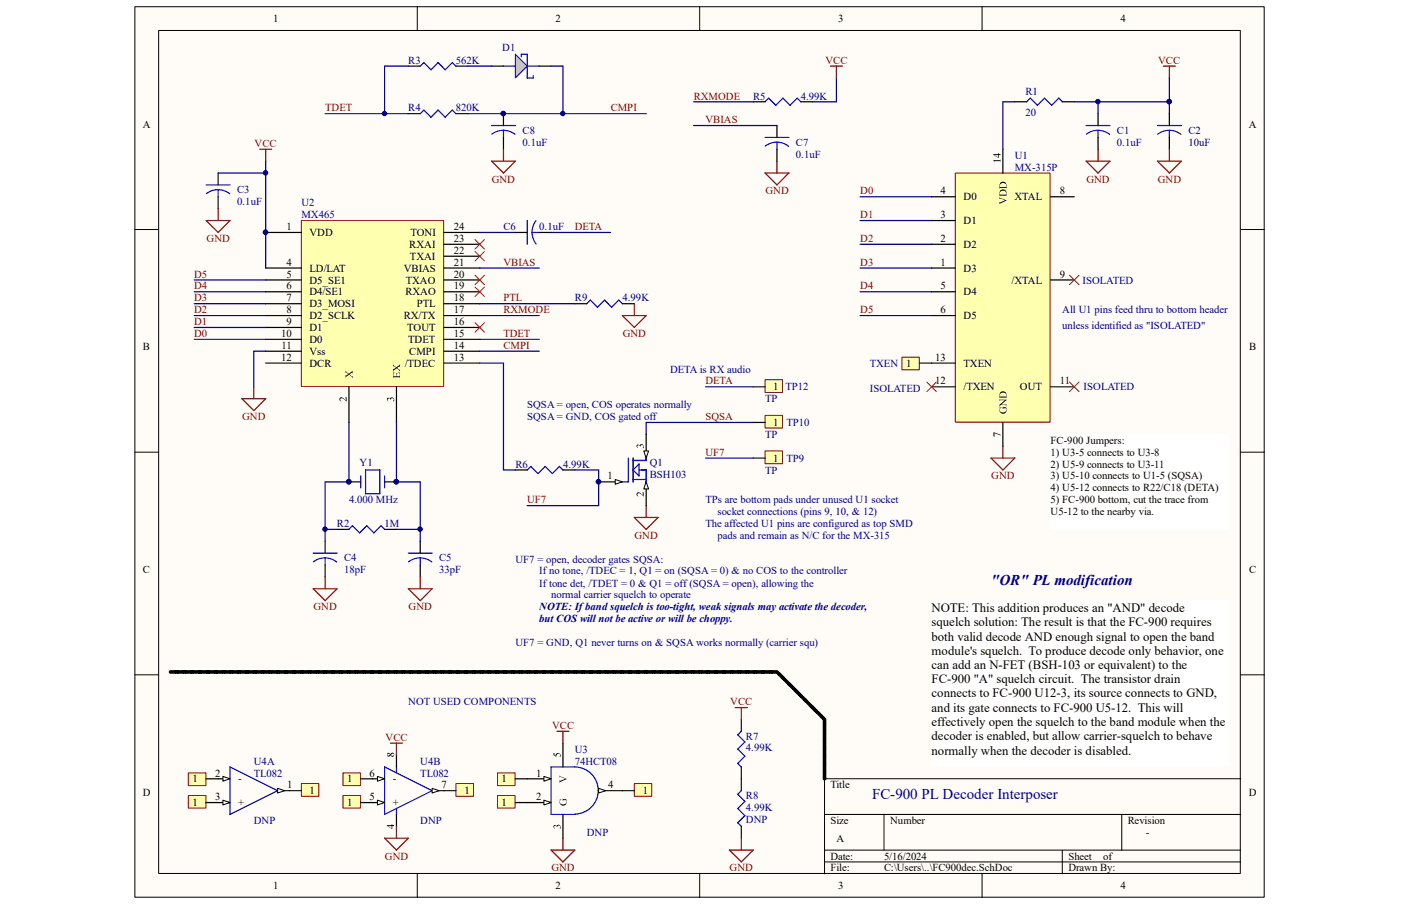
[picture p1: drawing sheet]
<svg xmlns="http://www.w3.org/2000/svg" width="432mm" height="279mm" viewBox="0 0 432 279" stroke-linecap="round" stroke-linejoin="round" font-family="sans-serif">
<defs><g id="words">
<g font-size="4.6" fill="#000080">
<text x="305.4" y="180.6">&quot;OR&quot; PL modification</text>
<text x="268.8" y="246.5">FC-900 PL Decoder Interposer</text>
</g>
<g font-size="3.9">
<text x="287.1" y="188.8">NOTE: This addition produces an &quot;AND&quot; decode</text>
<text x="287.1" y="193.1">squelch solution: The result is that the FC-900 requires</text>
<text x="287.1" y="197.5">both valid decode AND enough signal to open the band</text>
<text x="287.1" y="202">module's squelch. To produce decode only behavior, one</text>
<text x="287.1" y="206.4">can add an N-FET (BSH-103 or equivalent) to the</text>
<text x="287.1" y="210.7">FC-900 &quot;A&quot; squelch circuit. The transistor drain</text>
<text x="287.1" y="215.1">connects to FC-900 U12-3, its source connects to GND,</text>
<text x="287.1" y="219.5">and its gate connects to FC-900 U5-12. This will</text>
<text x="287.1" y="224">effectively open the squelch to the band module when the</text>
<text x="287.1" y="228.3">decoder is enabled, but allow carrier-squelch to behave</text>
<text x="287.1" y="232.7">normally when the decoder is disabled.</text>
</g>
<g font-size="3.3">
<text x="84.2" y="6.9">1</text>
<text x="171.2" y="6.9">2</text>
<text x="258.4" y="6.9">3</text>
<text x="345.4" y="6.9">4</text>
<text x="44.1" y="39.4">A</text>
<text x="384.9" y="39.4">A</text>
<text x="289.9" y="59.9">4</text>
<text x="326.6" y="59.9">8</text>
<text x="297" y="61.8">D0</text>
<text x="312.6" y="61.8">XTAL</text>
<text x="88.3" y="71">1</text>
<text x="139.8" y="71">24</text>
<text x="289.9" y="67.3">3</text>
<text x="297" y="69.1">D1</text>
<text x="95.4" y="72.8">VDD</text>
<text x="126.2" y="76.5">RXAI</text>
<text x="126.5" y="72.8">TONI</text>
<text x="139.8" y="74.6">23</text>
<text x="289.9" y="74.6">2</text>
<text x="297" y="76.5">D2</text>
<text x="88.3" y="81.9">4</text>
<text x="95.4" y="83.8">LD/LAT</text>
<text x="124.4" y="83.8">VBIAS</text>
<text x="126.4" y="80.1">TXAI</text>
<text x="139.8" y="78.3">22</text>
<text x="139.8" y="81.9">21</text>
<text x="289.9" y="81.9">1</text>
<text x="297" y="83.8">D3</text>
<text x="88.3" y="85.6">5</text>
<text x="88.3" y="89.2">6</text>
<text x="95.4" y="87.5">D5_SE1</text>
<text x="125.1" y="87.5">TXAO</text>
<text x="139.8" y="89.2">19</text>
<text x="139.8" y="85.6">20</text>
<text x="289.9" y="89.2">5</text>
<text x="311.7" y="87.5">/XTAL</text>
<text x="326.6" y="85.6">9</text>
<text x="88.3" y="93">7</text>
<text x="95.4" y="91.1">D4/SE1</text>
<text x="95.4" y="94.8">D3_MOSI</text>
<text x="125" y="91.1">RXAO</text>
<text x="128.4" y="94.8">PTL</text>
<text x="139.8" y="93">18</text>
<text x="297" y="91.1">D4</text>
<text x="88.3" y="96.6">8</text>
<text x="88.3" y="100.3">9</text>
<text x="95.4" y="98.4">D2_SCLK</text>
<text x="124.4" y="98.4">RX/TX</text>
<text x="139.8" y="100.3">16</text>
<text x="139.8" y="96.6">17</text>
<text x="289.9" y="96.6">6</text>
<text x="297" y="98.4">D5</text>
<text x="86.7" y="103.9">10</text>
<text x="86.8" y="107.6">11</text>
<text x="95.4" y="102.2">D1</text>
<text x="95.4" y="105.7">D0</text>
<text x="125.5" y="102.2">TOUT</text>
<text x="125.8" y="105.7">TDET</text>
<text x="139.8" y="107.6">14</text>
<text x="139.8" y="103.9">15</text>
<text x="44.1" y="108">B</text>
<text x="86.7" y="111.2">12</text>
<text x="95.4" y="109.5">Vss</text>
<text x="95.4" y="113.1">DCR</text>
<text x="124.8" y="113.1">/TDEC</text>
<text x="126.2" y="109.5">CMPI</text>
<text x="139.8" y="111.2">13</text>
<text x="279.3" y="113.1">1</text>
<text x="288.2" y="111.2">13</text>
<text x="297" y="113.1">TXEN</text>
<text x="385" y="108">B</text>
<text x="288.2" y="118.5">12</text>
<text x="326.6" y="118.5">11</text>
<text x="238.3" y="120.4">1</text>
<text x="297" y="120.4">/TXEN</text>
<text x="314.4" y="120.4">OUT</text>
<text x="238.3" y="131.4">1</text>
<text x="323.8" y="136.9">FC-900 Jumpers:</text>
<text x="238.3" y="142.4">1</text>
<text x="323.8" y="140.5">1) U3-5 connects to U3-8</text>
<text x="187.2" y="147.9">1</text>
<text x="323.8" y="144.2">2) U5-9 connects to U3-11</text>
<text x="323.8" y="147.9">3) U5-10 connects to U1-5 (SQSA)</text>
<text x="323.8" y="151.6">4) U5-12 connects to R22/C18 (DETA)</text>
<text x="323.8" y="155.2">5) FC-900 bottom, cut the trace from</text>
<text x="323.8" y="158.9">U5-12 to the nearby via.</text>
<text x="44.1" y="176.7">C</text>
<text x="385" y="176.7">C</text>
<text x="66.3" y="239.5">2</text>
<text x="113.9" y="239.5">6</text>
<text x="165.2" y="239.5">1</text>
<text x="44.1" y="245.4">D</text>
<text x="59.3" y="241.3">1</text>
<text x="73.4" y="241.3">-</text>
<text x="88.5" y="243.1">1</text>
<text x="95.4" y="245">1</text>
<text x="107" y="241.3">1</text>
<text x="121.1" y="241.3">-</text>
<text x="136.1" y="243.1">7</text>
<text x="143.1" y="245">1</text>
<text x="154.6" y="241.3">1</text>
<text x="187.5" y="243.1">4</text>
<text x="198.1" y="245">1</text>
<text x="255.9" y="243.1">Title</text>
<text x="384.9" y="245.4">D</text>
<text x="59.3" y="248.6">1</text>
<text x="66.3" y="246.8">3</text>
<text x="73.4" y="248.6">+</text>
<text x="107" y="248.6">1</text>
<text x="113.9" y="246.8">5</text>
<text x="121.1" y="248.6">+</text>
<text x="154.6" y="248.6">1</text>
<text x="165.2" y="246.8">2</text>
<text x="255.9" y="254.2">Size</text>
<text x="274.3" y="254.2">Number</text>
<text x="347.6" y="254.2">Revision</text>
<text x="257.8" y="259.6">A</text>
<text x="255.9" y="265.1">Date:</text>
<text x="255.9" y="268.7">File:</text>
<text x="272.5" y="265.1">5/16/2024</text>
<text x="272.5" y="268.7">C:\Users\..\FC900dec.SchDoc</text>
<text x="329.3" y="268.7">Drawn By:</text>
<text x="329.3" y="265.1">Sheet</text>
<text x="340" y="265.1">of</text>
<text x="84.2" y="274.3">1</text>
<text x="171.2" y="274.3">2</text>
<text x="258.4" y="274.3">3</text>
<text x="345.4" y="274.3">4</text>
</g>
<g font-size="3.3" fill="#000080">
<text x="154.8" y="15.6">D1</text>
<text x="125.8" y="19.7">R3</text>
<text x="140.5" y="19.7">562K</text>
<text x="316" y="29.2">R1</text>
<text x="125.8" y="34.3">R4</text>
<text x="140.5" y="34.3">820K</text>
<text x="232.1" y="30.7">R5</text>
<text x="246.8" y="30.7">4.99K</text>
<text x="316" y="35.7">20</text>
<text x="161.1" y="41.3">C8</text>
<text x="344.3" y="41.3">C1</text>
<text x="366.3" y="41.3">C2</text>
<text x="161.1" y="44.9">0.1uF</text>
<text x="245.3" y="44.9">C7</text>
<text x="344.3" y="44.9">0.1uF</text>
<text x="366.3" y="44.9">10uF</text>
<text x="245.3" y="48.6">0.1uF</text>
<text x="312.8" y="49">U1</text>
<text x="312.8" y="52.7">MX-315P</text>
<text x="73.1" y="59.6">C3</text>
<text x="73.1" y="63.3">0.1uF</text>
<text x="92.9" y="63.6">U2</text>
<text x="92.9" y="67.3">MX465</text>
<text x="155.2" y="71">C6</text>
<text x="166.2" y="71">0.1uF</text>
<text x="333.6" y="87.5">ISOLATED</text>
<text x="177.2" y="93">R9</text>
<text x="191.8" y="93">4.99K</text>
<text x="327.4" y="96.6">All U1 pins feed thru to bottom header</text>
<text x="327.4" y="101.4">unless identified as &quot;ISOLATED&quot;</text>
<text x="268.1" y="113.1">TXEN</text>
<text x="206.5" y="114.9">DETA is RX audio</text>
<text x="162.5" y="125.9">SQSA = open, COS operates normally</text>
<text x="235.8" y="124.1">TP</text>
<text x="242.1" y="120.4">TP12</text>
<text x="268.1" y="120.7">ISOLATED</text>
<text x="334" y="120.4">ISOLATED</text>
<text x="162.5" y="129.6">SQSA = GND, COS gated off</text>
<text x="242.4" y="131.4">TP10</text>
<text x="235.8" y="135">TP</text>
<text x="110.8" y="143.8">Y1</text>
<text x="200.2" y="143.8">Q1</text>
<text x="242.4" y="142.4">TP9</text>
<text x="158.9" y="144.2">R6</text>
<text x="173.6" y="144.2">4.99K</text>
<text x="200.2" y="147.5">BSH103</text>
<text x="235.8" y="146.1">TP</text>
<text x="107.6" y="155.2">4.000 MHz</text>
<text x="217.4" y="155.2">TPs are bottom pads under unused U1 socket</text>
<text x="221.1" y="158.9">socket connections (pins 9, 10, &amp; 12)</text>
<text x="103.8" y="162.5">R2</text>
<text x="118.5" y="162.5">1M</text>
<text x="217.4" y="162.5">The affected U1 pins are configured as top SMD</text>
<text x="221.1" y="166.2">pads and remain as N/C for the MX-315</text>
<text x="106" y="173.1">C4</text>
<text x="135.3" y="173.1">C5</text>
<text x="158.9" y="173.6">UF7 = open, decoder gates SQSA:</text>
<text x="106" y="176.8">18pF</text>
<text x="135.3" y="176.8">33pF</text>
<text x="166.2" y="177.2">Ifno tone, /TDEC = 1, Q1 = on (SQSA = 0) &amp; no COS to the controller</text>
<text x="166.2" y="180.9">Iftone det, /TDET = 0 &amp; Q1 = off(SQSA = open), allowing the</text>
<text x="169.8" y="184.5">normal carrier squelch to operate</text>
<text x="166.2" y="188.2">NOTE: Ifband squelch is too-tight, weak signals mayactivate the decoder,</text>
<text x="166.2" y="191.8">but COS will not be active or will be choppy.</text>
<text x="158.9" y="199.1">UF7 = GND, Q1 never turns on &amp; SQSA works normally (carrier squ)</text>
<text x="125.8" y="217.5">NOT USED COMPONENTS</text>
<text x="177.2" y="232.2">U3</text>
<text x="229.9" y="228.1">R7</text>
<text x="229.9" y="231.7">4.99K</text>
<text x="78.2" y="235.8">U4A</text>
<text x="78.2" y="239.5">TL082</text>
<text x="129.5" y="235.8">U4B</text>
<text x="129.5" y="239.5">TL082</text>
<text x="177.2" y="235.8">74HCT08</text>
<text x="229.9" y="246.4">R8</text>
<text x="229.9" y="250.1">4.99K</text>
<text x="78.2" y="254.2">DNP</text>
<text x="129.5" y="254.2">DNP</text>
<text x="180.9" y="257.8">DNP</text>
<text x="229.9" y="253.7">DNP</text>
<text x="353.1" y="257.8">-</text>
</g>
<g font-size="3.3" fill="#800000">
<text x="254.4" y="19.7">VCC</text>
<text x="357" y="19.7">VCC</text>
<text x="100.2" y="34.3">TDET</text>
<text x="188.2" y="34.3">CMPI</text>
<text x="213.8" y="30.7">RXMODE</text>
<text x="217.4" y="38.1">VBIAS</text>
<text x="78.4" y="45.4">VCC</text>
<text x="151.6" y="56.3">GND</text>
<text x="235.9" y="59.9">GND</text>
<text x="265.1" y="59.9">D0</text>
<text x="334.9" y="56.3">GND</text>
<text x="356.8" y="56.3">GND</text>
<text x="177.2" y="71">DETA</text>
<text x="265.1" y="67.3">D1</text>
<text x="63.7" y="74.6">GND</text>
<text x="265.1" y="74.6">D2</text>
<text x="155.2" y="81.9">VBIAS</text>
<text x="265.1" y="81.9">D3</text>
<text x="59.9" y="89.2">D4</text>
<text x="59.9" y="85.6">D5</text>
<text x="265.1" y="89.2">D4</text>
<text x="59.9" y="93">D3</text>
<text x="155.2" y="93">PTL</text>
<text x="59.9" y="100.3">D1</text>
<text x="59.9" y="96.6">D2</text>
<text x="155.2" y="96.6">RXMODE</text>
<text x="265.1" y="96.6">D5</text>
<text x="59.9" y="103.9">D0</text>
<text x="155.2" y="107.6">CMPI</text>
<text x="155.2" y="103.9">TDET</text>
<text x="191.9" y="103.9">GND</text>
<text x="217.4" y="118.5">DETA</text>
<text x="74.6" y="129.6">GND</text>
<text x="217.4" y="129.6">SQSA</text>
<text x="217.4" y="140.5">UF7</text>
<text x="305.5" y="147.9">GND</text>
<text x="162.5" y="155.2">UF7</text>
<text x="195.5" y="166.2">GND</text>
<text x="96.6" y="188.2">GND</text>
<text x="125.9" y="188.2">GND</text>
<text x="225.1" y="217.5">VCC</text>
<text x="170.1" y="224.8">VCC</text>
<text x="118.8" y="228.5">VCC</text>
<text x="118.6" y="265.1">GND</text>
<text x="169.9" y="268.7">GND</text>
<text x="224.9" y="268.7">GND</text>
</g>
</g></defs>
<path d="M41.5 2.1h348.1v274.6h-348.1z" fill="#fffcf8"/>
<path d="M41.6 2.1h348v274.6h-348z" fill="none" stroke="#000" stroke-width=".31"/>
<path d="M48.9 9.4h333.4v260h-333.4z" fill="#fffcf8"/>
<g fill="none" stroke="#000" stroke-width=".31">
<path d="M48.9 9.4h333.4v260h-333.4zM128.6 2.1v7.3M215.6 2.1v7.3M302.7 2.1v7.3M41.6 70.8h7.3M382.4 70.8h7.3M41.6 139.4h7.3M382.4 139.4h7.3M41.6 208.1h7.3M382.4 208.1h7.3M254.1 251.2h128.3M272.5 251.2v11"/>
<path d="M345.7 251.2v11M382.4 240.2h-128.3v29.3M128.6 269.5v7.3M215.6 269.5v7.3M254.1 262.2h128.3M254.1 265.8h128.3M302.7 269.5v7.3M327.4 262.2v7.3"/>
</g>
<g fill="#00f">
<path d="M130.5 33.8h.3v.3l-1.1 1.1h-.3v-.3z"/>
<path d="M130.5 33.8h.3l2.2 2.2v.3h-.3l-2.2-2.2z"/>
<path d="M132.7 36l2.2-2.2h.3v.3l-2.2 2.2h-.3z"/>
<path d="M134.9 33.8h.3l2.1 2.2v.3h-.2l-2.2-2.2z"/>
<path d="M137.1 36l2.2-2.2h.2v.3l-2.2 2.2h-.2z"/>
<path d="M139.3 33.8h.2l1.1 1.1v.3h-.2l-1.1-1.1z"/>
</g>
<path d="M125.7 34.9h3.8l.2 .2-.2 .1h-3.6zM140.4 34.9h3.8l.2 .2-.2 .1h-3.7z" fill="#000"/>
<path d="M100.1 34.9h25.8l.1 .2-.1 .1h-25.7z" fill="#000080"/>
<path d="M294.4 53.3h29.3v76.9h-29.3z" fill="#ffffb0"/>
<path d="M294.4 53.4h29.2v76.8h-29.2z" fill="none" stroke="#800000" stroke-width=".31"/>
<g fill="#000">
<path d="M306.2 49.4h1.9l.3-.3v.9l-.2-.3h-1.7l-.1 .3zM309 45.9l.3 .1v7.4l-.2 .2-.2-.2zM287 60.6l7.4-.1 .2 .2-.2 .2h-7.3zM287 67.9l7.4-.1 .2 .2-.2 .2h-7.3zM287 75.2l7.4-.1 .2 .3-.2 .1h-7.3zM308.1 60.7l2.2 1.1-2.2 1.2v-.9l.3 .3 1.4-.6-1.4-.6-.3 .2zM323.6 60.6l7.5-.1 .2 .2-.2 .2h-7.3zM287 82.5h7.4l.2 .2-.2 .1h-7.3zM287 89.8h7.4l.2 .2-.2 .2h-7.3zM287 97.2h7.4l.2 .1-.2 .2h-7.3zM323.6 86.2l7.5-.1 .2 .2-.2 .2h-7.3zM287 111.9l7.4-.1 .2 .2-.2 .1h-7.3z"/>
<path d="M287 119.2l7.4-.1 .2 .2-.2 .2h-7.3zM323.6 119.2l7.5-.1 .2 .2-.2 .2h-7.3zM306.2 133.3l2.2 .8v.2l-1.9-.7v.9l.3 .2-.6-.2zM308 125.7l.7-.1a.86 .86 0 0 0-.5 1.3 .86 .86 0 0 0 1.3 .3l.5-.3 .2-.8-.2-.2h-.7l-.3 .3v-.9l.3 .3h.8a1.2 1.2 0 0 1-.8 2 1.2 1.2 0 0 1-1.2-1.8zM308.1 123l.1 .3h2.1l-1.8 1.5h1.5l.2-.3v.7l-.2-.3h-1.6l-.3 .5v-.6l1.7-1.4h-1.5l-.2 .3zM309 130.1l.3 .2v7.3l-.2 .2-.2-.2z"/>
<path d="M306.2 47.5v.3l1.4 .9h.2v-.9h.6v-.3h-.6v-.3h-.2v.3zM306.5 47.8h1.1v.7z"/>
<path d="M308.4 58.7l-.3 .8v1.1l.3-.3h1.6l.2 .3v-1a1.09 1.09 0 0 0-.6-1.1 1.09 1.09 0 0 0-1.2 .2zM308.4 59.1a.99 .99 0 0 1 1.2-.2 .99 .99 0 0 1 .5 1.1h-1.9v-.5z"/>
<path d="M308.4 56.3l-.3 .8v1.2l.3-.3h1.7l.1 .3v-1a1.1 1.1 0 0 0-.6-1.2 1.1 1.1 0 0 0-1.2 .2zM308.4 56.7a.99 .99 0 0 1 1.2-.2 .99 .99 0 0 1 .5 1.2h-1.9v-.6z"/>
<path d="M308.4 120.9l-.3 .8v1.2l.3-.3h1.7l.1 .3v-1a1.1 1.1 0 0 0-.6-1.1 1.1 1.1 0 0 0-1.2 .1zM308.4 121.3a1 1 0 0 1 1.3-.1 1 1 0 0 1 .4 1.1h-1.9v-.6z"/>
</g>
<path d="M92.8 68h44v51.2h-44z" fill="#ffffb0"/>
<path d="M92.9 68h43.8v51.2h-43.8z" fill="none" stroke="#800000" stroke-width=".31"/>
<path d="M81.8 71.6l11.1-.1 .1 .2-.1 .2h-11z" fill="#000"/>
<circle cx="81.8" cy="71.6" r=".68" fill="#000080"/>
<circle cx="81.8" cy="71.6" r=".68" fill="none" stroke="#000080" stroke-width=".31"/>
<g fill="#000">
<path d="M136.7 78.9l11.1-.1 .2 .2-.2 .2h-10.9zM136.7 75.2l11.1-.1 .2 .3-.2 .1h-10.9zM136.7 71.6l11.1-.1 .2 .2-.2 .2h-10.9zM81.8 82.5h11.1l.1 .2-.1 .1h-11zM81.8 86.2l11.1-.1 .1 .2-.1 .2h-11zM81.8 89.8h11.1l.1 .2-.1 .2h-11zM81.8 93.5h11.1l.1 .1-.1 .3h-11zM81.8 97.2h11.1l.1 .1-.1 .2h-11zM136.7 97.2h11.1l.2 .1-.2 .2h-10.9zM136.7 93.5h11.1l.2 .1-.2 .3h-10.9zM136.7 89.8h11.1l.2 .2-.2 .2h-10.9zM136.7 86.2l11.1-.1 .2 .2-.2 .2h-10.9z"/>
<path d="M136.7 82.5h11.1l.2 .2-.2 .1h-10.9zM81.8 100.8h11.1l.1 .2-.1 .2h-11zM81.8 104.5h11.1l.1 .1-.1 .2h-11zM81.8 108.2l11.1-.1 .1 .2-.1 .2h-11zM81.8 111.9l11.1-.1 .1 .2-.1 .1h-11zM106.5 114.3l1 1 1.2-1v.9l-.3-.2-.7 .4 .7 .6 .3-.2v.8l-1.1-1.1-1.1 1.1v-1l.2 .2 .7-.4-.7-.5-.2 .2zM107.4 119.2l.3 .1v11l-.2 .2-.1-.2zM121.2 114.9h.4l-.4 .4v.7h1v-.6l-.3-.3h.7l-.3 .3v.6l.9-.1a.86 .86 0 0 0-.4-1.1l.5 .1v1.7l-.4-.3-1.5 .1-.2 .2zM121.2 112.4l.9 .9 1.2-1v.9l-.2-.2-.7 .5 .7 .6 .2-.2v.7l-1-1-1.1 1v-1l.1 .2 .7-.4-.6-.5-.2 .2zM122.1 119.2l.3 .1v11l-.2 .2-.2-.2zM136.7 111.9l11.1-.1 .2 .2-.2 .1h-10.9zM136.7 108.2l11.1-.1 .2 .2-.2 .2h-10.9z"/>
<path d="M136.7 104.5h11.1l.2 .1-.2 .2h-10.9zM136.7 100.8h11.1l.2 .2-.2 .2h-10.9zM104.9 122.6a1.73 1.73 0 0 1 1.7 .9l-.3-1.1 .5 .1-.1 1.3a1.25 1.25 0 0 0-1.8-.7v.3l.3 .3a.6 .6 0 0 1-.6-.4 .6 .6 0 0 1 .3-.7zM119.4 122.7h.4l.4 .3a.69 .69 0 0 1 1-.3 .69 .69 0 0 1 .1 1.1 .64 .64 0 0 0-.6-.9l-.3 .5a.43 .43 0 0 0-.3-.5 .43 .43 0 0 0-.6 .3 .43 .43 0 0 0 .3 .5 .57 .57 0 0 1-.5-.4 .57 .57 0 0 1 .1-.6z"/>
</g>
<circle cx="81.8" cy="71.6" r=".68" fill="#000080"/>
<circle cx="81.8" cy="71.6" r=".68" fill="none" stroke="#000080" stroke-width=".31"/>
<g fill="#00f">
<path d="M118.4 146.7l.3 .1v3.6l-.2 .2-.1-.2z"/>
<path d="M116.9 144.8l.4 .1v7.4l-.2 .1-.2-.1z"/>
<path d="M112.5 144.8l4.6-.1 .2 .2-.2 .2h-4.5z"/>
<path d="M112.5 144.8l.4 .1v7.4l-.3 .1-.1-.1z"/>
<path d="M112.5 152.1h4.6l.2 .2-.2 .1h-4.5z"/>
<path d="M111.1 146.7l.3 .1v3.6l-.2 .2-.2-.2z"/>
</g>
<path d="M118.4 148.5l3.8-.1 .2 .2-.2 .2h-3.7z" fill="#000"/>
<circle cx="122.1" cy="148.5" r=".68" fill="#000080"/>
<circle cx="122.1" cy="148.5" r=".68" fill="none" stroke="#000080" stroke-width=".31"/>
<path d="M107.4 148.5l3.8-.1 .2 .2-.2 .2h-3.7z" fill="#000"/>
<circle cx="107.5" cy="148.5" r=".68" fill="#000080"/>
<circle cx="107.5" cy="148.5" r=".68" fill="none" stroke="#000080" stroke-width=".31"/>
<circle cx="122.1" cy="148.5" r=".68" fill="#000080"/>
<circle cx="122.1" cy="148.5" r=".68" fill="none" stroke="#000080" stroke-width=".31"/>
<circle cx="107.5" cy="148.5" r=".68" fill="#000080"/>
<circle cx="107.5" cy="148.5" r=".68" fill="none" stroke="#000080" stroke-width=".31"/>
<g fill="#00f">
<path d="M107.4 163.1l1.1-1.1h.3v.3l-1.1 1.1h-.3z"/>
<path d="M108.5 162h.3l2.2 2.2v.3h-.3l-2.2-2.2z"/>
<path d="M110.7 164.2l2.2-2.2h.3v.3l-2.2 2.2h-.3z"/>
<path d="M112.9 162h.3l2.2 2.2v.3h-.3l-2.2-2.2z"/>
<path d="M115.1 164.2l2.2-2.2h.3v.3l-2.2 2.2h-.3z"/>
<path d="M117.3 162h.3l1.1 1.1v.3h-.3l-1.1-1.1z"/>
</g>
<path d="M103.7 163.1h3.8l.2 .1-.2 .2h-3.6zM118.4 163.1h3.8l.2 .1-.2 .2h-3.7z" fill="#000"/>
<g fill="#00f">
<path d="M96.4 170.4h7.5l.2 .2-.2 .2h-7.4z"/>
<path d="M100.1 171.9l.3 .1v2.2l-.2 .2-.2-.2z"/>
<path d="M100.1 171.9a5.2 5.2 0 0 1 3.8 1.4l-.1 .2a8.6 8.6 0 0 0-3.8-1.5z"/>
<path d="M96.5 173.1a4.5 4.5 0 0 1 3.9-1.1l-.2 .2a6 6 0 0 0-3.6 1.2z"/>
</g>
<path d="M100.1 166.8l.3 .1v3.7l-.2 .2-.2-.2zM100.1 174.1l.3 .1v3.7l-.2 .2-.2-.2z" fill="#000"/>
<g fill="#00f">
<path d="M125.7 170.4h7.5l.2 .2-.2 .2h-7.3z"/>
<path d="M129.4 171.9l.3 .1v2.2l-.2 .2-.2-.2z"/>
<path d="M129.4 171.9a4.5 4.5 0 0 1 3.8 1.5l-.1 .1a8.5 8.5 0 0 0-3.8-1.5z"/>
<path d="M125.8 173.1a4 4 0 0 1 3.9-1.1l-.2 .2a6 6 0 0 0-3.6 1.2z"/>
</g>
<path d="M129.4 166.8l.3 .1v3.7l-.2 .2-.2-.2zM129.4 174.1l.3 .1v3.7l-.2 .2-.2-.2z" fill="#000"/>
<g fill="#800000">
<path d="M96.4 181.5l7.5-.1 .2 .2-.2 .1h-7.4z"/>
<path d="M96.4 181.4h.3l3.6 3.7v.3h-.2l-3.7-3.7z"/>
<path d="M100.1 185.1l3.7-3.7h.2v.3l-3.7 3.7h-.2z"/>
<path d="M100.1 177.8l.3 .1v3.7l-.2 .1-.2-.1z"/>
<path d="M125.7 181.5l7.5-.1 .2 .2-.2 .1h-7.3z"/>
<path d="M125.7 181.4h.3l3.7 3.7v.3h-.3l-3.7-3.7z"/>
<path d="M129.4 185.1l3.7-3.7h.2v.3l-3.6 3.7h-.3z"/>
<path d="M129.4 177.8l.3 .1v3.7l-.2 .1-.2-.1z"/>
</g>
<g fill="#000080">
<path d="M107.4 130.1l.3 .2v18.5h-7.3v18.1l-.2 .2-.2-.2v-18.5h7.4z"/>
<circle cx="107.5" cy="148.5" r=".68"/>
</g>
<circle cx="107.5" cy="148.5" r=".68" fill="none" stroke="#000080" stroke-width=".31"/>
<g fill="#000080">
<path d="M122.1 130.1l.3 .2v18.1h7.3v18.5l-.2 .2-.2-.2v-18.1h-7.3z"/>
<circle cx="122.1" cy="148.5" r=".68"/>
</g>
<circle cx="122.1" cy="148.5" r=".68" fill="none" stroke="#000080" stroke-width=".31"/>
<g fill="#000080">
<path d="M122.1 163.1h7.4l.2 .1-.2 .2h-7.3z"/>
<circle cx="129.5" cy="163.2" r=".68"/>
</g>
<circle cx="129.5" cy="163.2" r=".68" fill="none" stroke="#000080" stroke-width=".31"/>
<g fill="#000080">
<path d="M100.1 163.1h3.8l.2 .1-.2 .2h-3.7z"/>
<circle cx="100.2" cy="163.2" r=".68"/>
</g>
<circle cx="100.2" cy="163.2" r=".68" fill="none" stroke="#000080" stroke-width=".31"/>
<g fill="#00f">
<path d="M334.6 38.6l7.5-.1 .2 .2-.2 .2h-7.3z"/>
<path d="M338.3 40.1l.3 .1v2.2l-.2 .1-.2-.1z"/>
<path d="M338.3 40.1a4.6 4.6 0 0 1 3.8 1.4l-.1 .1a8.6 8.6 0 0 0-3.8-1.4z"/>
<path d="M334.7 41.2a4 4 0 0 1 3.9-1l-.2 .1a6.1 6.1 0 0 0-3.6 1.3z"/>
</g>
<path d="M338.3 34.9l.3 .2v3.6l-.2 .2-.2-.2zM338.3 42.3l.3 .1v3.6l-.2 .2-.2-.2z" fill="#000"/>
<g fill="#800000">
<path d="M334.6 49.6l7.5-.1 .2 .2-.2 .2h-7.3z"/>
<path d="M334.6 49.6h.3l3.6 3.6v.3h-.2l-3.7-3.7z"/>
<path d="M338.3 53.2l3.7-3.6h.2v.2l-3.7 3.7h-.2z"/>
<path d="M338.3 45.9l.3 .1v3.7l-.2 .2-.2-.2z"/>
</g>
<g fill="#00f">
<path d="M356.6 38.6l7.5-.1 .2 .2-.2 .2h-7.4z"/>
<path d="M360.3 40.1l.3 .1v2.2l-.2 .1-.2-.1z"/>
<path d="M360.3 40.1a4.5 4.5 0 0 1 3.8 1.4l-.1 .1a8.5 8.5 0 0 0-3.8-1.4z"/>
<path d="M356.7 41.2a4 4 0 0 1 3.9-1l-.2 .1a6 6 0 0 0-3.6 1.3z"/>
</g>
<path d="M360.3 34.9l.3 .2v3.6l-.2 .2-.2-.2zM360.3 42.3l.3 .1v3.6l-.2 .2-.2-.2z" fill="#000"/>
<g fill="#800000">
<path d="M356.6 49.6l7.5-.1 .2 .2-.2 .2h-7.4z"/>
<path d="M356.6 49.6h.3l3.7 3.6v.3h-.3l-3.7-3.7z"/>
<path d="M360.3 53.2l3.6-3.6h.3v.2l-3.6 3.7h-.3z"/>
<path d="M360.3 45.9l.3 .1v3.7l-.2 .2-.2-.2z"/>
<path d="M358.4 20.3l3.8-.1 .2 .2-.2 .2h-3.6z"/>
<path d="M360.3 20.3l.3 .1v3.6l-.2 .3-.2-.3z"/>
</g>
<g fill="#00f">
<path d="M316.3 31.2l1.1-1.1h.3v.3l-1.1 1.1h-.3z"/>
<path d="M317.4 30.1h.3l2.2 2.2v.3h-.3l-2.2-2.2z"/>
<path d="M319.6 32.3l2.2-2.2h.3v.3l-2.2 2.2h-.3z"/>
<path d="M321.8 30.1h.3l2.2 2.2v.3h-.3l-2.2-2.2z"/>
<path d="M326.2 30.1h.3v.3l-2.2 2.2h-.3z"/>
<path d="M326.2 30.1h.3l1.1 1.1v.3h-.3l-1.1-1.1z"/>
</g>
<path d="M312.6 31.3l3.8-.1 .2 .2-.2 .2h-3.6zM327.3 31.3l3.8-.1 .2 .2-.2 .2h-3.7z" fill="#000"/>
<g fill="#000080">
<path d="M338.3 31.3l.3 .1v3.7l-.2 .1-.2-.1z"/>
<circle cx="338.4" cy="31.3" r=".68"/>
</g>
<circle cx="338.4" cy="31.3" r=".68" fill="none" stroke="#000080" stroke-width=".31"/>
<g fill="#000080">
<path d="M331 31.3l29.2-.1v-7.2l.2-.1 .2 .1v7.6h-29.5z"/>
<circle cx="360.3" cy="31.3" r=".68"/>
</g>
<circle cx="360.3" cy="31.3" r=".68" fill="none" stroke="#000080" stroke-width=".31"/>
<g fill="#000080">
<path d="M360.3 31.3l.3 .1v3.7l-.2 .1-.2-.1z"/>
<circle cx="360.3" cy="31.3" r=".68"/>
</g>
<circle cx="360.3" cy="31.3" r=".68" fill="none" stroke="#000080" stroke-width=".31"/>
<g fill="#800000">
<path d="M79.9 45.9l3.8-.1 .2 .2-.2 .2h-3.6z"/>
<path d="M81.8 45.9l.3 .1v3.7l-.2 .2-.2-.2z"/>
</g>
<g fill="#00f">
<path d="M63.4 56.9h7.5l.2 .1-.2 .2h-7.4z"/>
<path d="M67.1 58.4l.3 .1v2.2l-.2 .2-.1-.2z"/>
<path d="M67.1 58.4a5.3 5.3 0 0 1 3.9 1.3l-.2 .2a8 8 0 0 0-3.7-1.4z"/>
<path d="M63.5 59.6a5.3 5.3 0 0 1 3.8-1.2l-.1 .3a6 6 0 0 0-3.6 1.2z"/>
</g>
<path d="M67.1 53.2l.3 .2v3.6l-.2 .2-.1-.2zM67.1 60.6l.3 .1v3.6l-.2 .2-.1-.2z" fill="#000"/>
<g fill="#800000">
<path d="M63.4 67.9l7.5-.1 .2 .2-.2 .2h-7.4z"/>
<path d="M63.4 67.9h.3l3.7 3.6v.3h-.3l-3.7-3.6z"/>
<path d="M70.7 67.9h.3v.3l-3.6 3.6h-.3v-.3z"/>
<path d="M67.1 64.2l.3 .1v3.7l-.2 .2-.1-.2z"/>
</g>
<g fill="#000080">
<path d="M81.8 49.6l.3 .1v33l-.2 .1-.2-.1z"/>
<path d="M78 108.1h3.9l.2 .2-.2 .2h-3.5v10.8l-.2 .2-.2-.2z"/>
</g>
<g fill="#800000">
<path d="M74.4 122.8h7.5l.2 .2-.2 .1h-7.4z"/>
<path d="M74.4 122.8h.3l3.7 3.7v.2h-.3l-3.7-3.6z"/>
<path d="M81.7 122.8h.3v.3l-3.6 3.6h-.3v-.2z"/>
<path d="M78.1 119.2l.3 .1v3.7l-.2 .1-.2-.1z"/>
</g>
<g fill="#000080">
<path d="M59.7 104.5h22.2l.2 .1-.2 .2h-22z"/>
<path d="M59.7 100.8h22.2l.2 .2-.2 .2h-22z"/>
<path d="M59.7 97.2h22.2l.2 .1-.2 .2h-22z"/>
<path d="M59.7 93.5h22.2l.2 .1-.2 .3h-22z"/>
<path d="M59.7 89.8h22.2l.2 .2-.2 .2h-22z"/>
<path d="M59.7 86.2l22.2-.1 .2 .2-.2 .2h-22z"/>
<path d="M265 60.6l22.1-.1 .2 .2-.2 .2h-22z"/>
<path d="M265 67.9l22.1-.1 .2 .2-.2 .2h-22z"/>
<path d="M265 75.2l22.1-.1 .2 .3-.2 .1h-22z"/>
<path d="M265 82.5h22.1l.2 .2-.2 .1h-22z"/>
<path d="M265 89.8h22.1l.2 .2-.2 .2h-22z"/>
<path d="M265 97.2h22.1l.2 .1-.2 .2h-22z"/>
</g>
<path d="M235.8 117.1h5.4v3.9h-5.4z" fill="#ffffb0"/>
<path d="M235.8 117.1h5.4v3.9h-5.4z" fill="none" stroke="#800000" stroke-width=".31"/>
<path d="M232 119.2l3.8-.1 .2 .2-.2 .2h-3.6z" fill="#000"/>
<g fill="#800000">
<path d="M305.3 141.1h7.5l.2 .2-.2 .1h-7.4z"/>
<path d="M305.3 141.1h.3l3.6 3.7v.3h-.2l-3.7-3.7z"/>
<path d="M312.6 141.1h.3v.3l-3.7 3.7h-.2v-.3z"/>
<path d="M309 137.5l.3 .1v3.7l-.2 .1-.2-.1z"/>
</g>
<path d="M235.8 128.1h5.4v3.9h-5.4z" fill="#ffffb0"/>
<path d="M235.8 128.1h5.4v3.9h-5.4z" fill="none" stroke="#800000" stroke-width=".31"/>
<path d="M232 130.1h3.8l.2 .2-.2 .2h-3.6z" fill="#000"/>
<path d="M235.8 139.1h5.4v3.9h-5.4z" fill="#ffffb0"/>
<path d="M235.8 139.1h5.4v3.9h-5.4z" fill="none" stroke="#800000" stroke-width=".31"/>
<path d="M232 141.1h3.8l.2 .2-.2 .1h-3.6z" fill="#000"/>
<g fill="#000080">
<path d="M217.3 119.2l14.9-.1 .1 .2-.1 .2h-14.7z"/>
<path d="M217.3 141.1h14.9l.1 .2-.1 .1h-14.7z"/>
<path d="M147.7 71.6l11.1-.1 .2 .2-.2 .2h-11z"/>
</g>
<path d="M329.6 84.9l3 2.9M332.6 84.9l-3 2.9M285.7 117.8l2.9 3M288.6 117.8l-2.9 3M329.6 117.8l3 3M332.6 117.8l-3 3" fill="none" stroke="#f00" stroke-width=".31"/>
<g fill="#00f">
<path d="M162.4 144.8l1.1-1.1h.2v.3l-1.1 1.1h-.2z"/>
<path d="M163.5 143.7h.2l2.2 2.2v.3h-.2l-2.2-2.2z"/>
<path d="M165.7 145.9l2.2-2.2h.2v.3l-2.2 2.2h-.2z"/>
<path d="M167.9 143.7h.2l2.2 2.2v.3h-.2l-2.2-2.2z"/>
<path d="M172.3 143.7h.3v.3l-2.3 2.2h-.2v-.3z"/>
<path d="M172.3 143.7h.3l1.1 1.1v.3h-.3l-1.1-1.1z"/>
</g>
<path d="M158.7 144.8l3.8-.1 .2 .2-.2 .2h-3.7zM173.4 144.8l3.8-.1 .1 .2-.1 .2h-3.7z" fill="#000"/>
<g fill="#800000">
<path d="M195.4 159.4h7.4l.2 .2-.2 .2h-7.3z"/>
<path d="M195.4 159.5h.2l3.7 3.6v.3h-.3l-3.6-3.7z"/>
<path d="M199 163.1l3.7-3.6h.2v.2l-3.6 3.7h-.3z"/>
<path d="M199 155.8l.3 .1v3.7l-.2 .2-.1-.2z"/>
</g>
<g fill="#000080">
<path d="M199 130.1h33.2l.1 .2-.1 .2h-32.9v3.4l-.2 .2-.1-.2z"/>
<path d="M147.7 111.9l7.7-.1v32.9h3.4l.2 .2-.2 .2h-3.8v-33h-7.2z"/>
</g>
<path d="M146.4 73.9l2.9 2.9M146.4 77.6l2.9 2.9M149.3 73.9l-2.9 2.9M149.3 77.6l-2.9 2.9M146.4 84.9l2.9 2.9M146.4 88.5l2.9 2.9M146.4 99.5l2.9 2.9M149.3 84.9l-2.9 2.9M149.3 88.5l-2.9 2.9M149.3 99.5l-2.9 2.9" fill="none" stroke="#f00" stroke-width=".31"/>
<g fill="#000080">
<path d="M147.7 108.2l18.5-.1 .2 .2-.2 .2h-18.4z"/>
<path d="M147.7 104.5h18.5l.2 .1-.2 .2h-18.4z"/>
</g>
<path d="M158.8 16.7l3.7 3.7-3.7 3.6z" fill="#c0c0c0"/>
<path d="M158.8 16.7l3.7 3.7-3.7 3.6z" fill="none" stroke="#00f" stroke-width=".31"/>
<g fill="#00f">
<path d="M162.4 16.6l.3 .1v7.3l-.2 .3-.2-.3z"/>
<path d="M155 20.3l3.8-.1 .2 .2-.2 .2h-3.6z"/>
<path d="M162.4 20.3l3.8-.1 .2 .2-.2 .2h-3.7z"/>
<path d="M160.5 16.6h2l.2 .1-.2 .2h-1.8z"/>
<path d="M160.5 16.6l.4 .1v.8l-.2 .2z"/>
<path d="M162.4 23.9h1.9l.2 .1-.2 .3h-1.8z"/>
<path d="M164.2 23.2l.3 .1-.2 1z"/>
</g>
<path d="M151.4 20.3l3.8-.1 .2 .2-.2 .2h-3.7zM166 20.3l3.8-.1 .2 .2-.2 .2h-3.6z" fill="#000"/>
<g fill="#00f">
<path d="M130.5 19.2h.3v.2l-1.1 1.1h-.3v-.2z"/>
<path d="M130.5 19.2h.3l2.2 2.2v.2h-.3l-2.2-2.2z"/>
<path d="M132.7 21.4l2.2-2.2h.3v.2l-2.2 2.2h-.3z"/>
<path d="M134.9 19.2h.3l2.1 2.2v.2h-.2l-2.2-2.2z"/>
<path d="M137.1 21.4l2.2-2.2h.2v.2l-2.2 2.2h-.2z"/>
<path d="M139.3 19.2h.2l1.1 1.1v.2h-.2l-1.1-1.1z"/>
</g>
<path d="M125.7 20.3l3.8-.1 .2 .2-.2 .2h-3.6zM140.4 20.3l3.8-.1 .2 .2-.2 .2h-3.7z" fill="#000"/>
<path d="M144.1 34.9h55l.2 .2-.2 .1h-54.9z" fill="#000080"/>
<g fill="#00f">
<path d="M151.4 38.6l7.4-.1 .2 .2-.2 .2h-7.3z"/>
<path d="M155 40.1l.4 .1v2.2l-.2 .1-.2-.1z"/>
<path d="M155 40.1a4.5 4.5 0 0 1 3.9 1.4l-.1 .1a8.5 8.5 0 0 0-3.8-1.4z"/>
<path d="M151.5 41.2a4 4 0 0 1 3.9-1l-.2 .1a6 6 0 0 0-3.6 1.3z"/>
</g>
<path d="M155 34.9l.4 .2v3.6l-.2 .2-.2-.2z" fill="#000"/>
<circle cx="155.1" cy="35" r=".68" fill="#000080"/>
<circle cx="155.1" cy="35" r=".68" fill="none" stroke="#000080" stroke-width=".31"/>
<path d="M155 42.3l.4 .1v3.6l-.2 .2-.2-.2z" fill="#000"/>
<circle cx="155.1" cy="35" r=".68" fill="#000080"/>
<circle cx="155.1" cy="35" r=".68" fill="none" stroke="#000080" stroke-width=".31"/>
<g fill="#800000">
<path d="M151.4 49.6l7.4-.1 .2 .2-.2 .2h-7.3z"/>
<path d="M151.4 49.6h.2l3.7 3.6v.3h-.2l-3.7-3.7z"/>
<path d="M155.1 53.2l3.6-3.6h.3v.2l-3.7 3.7h-.2z"/>
<path d="M155 45.9l.4 .1v3.7l-.2 .2-.2-.2z"/>
</g>
<g fill="#000080">
<path d="M118.4 20.2h7.5l.1 .2-.1 .2h-7.2v14.5l-.2 .1-.1-.1z"/>
<circle cx="118.5" cy="35" r=".68"/>
</g>
<circle cx="118.5" cy="35" r=".68" fill="none" stroke="#000080" stroke-width=".31"/>
<g fill="#000080">
<path d="M144.1 20.3l7.4-.1 .2 .2-.2 .2h-7.3z"/>
<path d="M169.7 20.3l4-.1v14.9l-.2 .1-.2-.1v-14.5h-3.5z"/>
<circle cx="173.4" cy="35" r=".68"/>
</g>
<circle cx="173.4" cy="35" r=".68" fill="none" stroke="#000080" stroke-width=".31"/>
<g fill="#000080">
<path d="M67.1 53.2h14.8l.2 .2-.2 .2h-14.7z"/>
<circle cx="81.8" cy="53.3" r=".68"/>
</g>
<circle cx="81.8" cy="53.3" r=".68" fill="none" stroke="#000080" stroke-width=".31"/>
<g fill="#00f">
<path d="M162.4 67.9l.3 .1v7.4l-.2 .1-.2-.1z"/>
<path d="M163.8 71.6l2.4-.1 .2 .2-.2 .2h-2.2z"/>
<path d="M165 68l.4 .1a6.9 6.9 0 0 0-1.3 3.7h-.3a5.1 5.1 0 0 1 1.2-3.8z"/>
<path d="M163.8 71.6h.3a7.9 7.9 0 0 0 1.3 3.8h-.2a5.2 5.2 0 0 1-1.4-3.8z"/>
</g>
<path d="M158.7 71.6l3.8-.1 .2 .2-.2 .2h-3.7zM166 71.6l3.8-.1 .2 .2-.2 .2h-3.6z" fill="#000"/>
<path d="M169.7 71.6l18.5-.1 .1 .2-.1 .2h-18.4z" fill="#000080"/>
<g fill="#00f">
<path d="M235.7 31.2l1.1-1.1h.2v.3l-1.1 1.1h-.2z"/>
<path d="M236.8 30.1h.2l2.2 2.2v.3h-.2l-2.2-2.2z"/>
<path d="M239 32.3l2.2-2.2h.2v.3l-2.2 2.2h-.2z"/>
<path d="M241.2 30.1h.2l2.2 2.2v.3h-.2l-2.2-2.2z"/>
<path d="M243.4 32.3l2.2-2.2h.2v.3l-2.2 2.2h-.2z"/>
<path d="M245.6 30.1h.2l1.1 1.1v.3h-.2l-1.1-1.1z"/>
</g>
<path d="M232 31.3l3.8-.1 .2 .2-.2 .2h-3.6zM246.7 31.3l3.7-.1 .3 .2-.3 .2h-3.6z" fill="#000"/>
<g fill="#000080">
<path d="M147.7 97.2h18.5l.2 .1-.2 .2h-18.4z"/>
<path d="M147.7 82.5h18.5l.2 .2-.2 .1h-18.4z"/>
</g>
<g fill="#00f">
<path d="M235.7 42.3l7.4-.1 .2 .2-.2 .1h-7.3z"/>
<path d="M239.3 43.7l.3 .2-.1 2.3-.2-.2z"/>
<path d="M239.3 43.7a4.5 4.5 0 0 1 3.9 1.5l-.1 .1a8 8 0 0 0-3.8-1.4z"/>
<path d="M235.8 44.9a5.4 5.4 0 0 1 3.8-1.2l-.1 .3a7.7 7.7 0 0 0-3.8 1.2z"/>
</g>
<path d="M239.3 38.6l.3 .1v3.7l-.1 .1-.2-.1zM239.3 45.9l.3 .1v3.7l-.1 .2-.2-.2z" fill="#000"/>
<g fill="#800000">
<path d="M235.7 53.2h7.4l.2 .2-.2 .2h-7.3z"/>
<path d="M235.7 53.2h.2l3.7 3.7v.2h-.2l-3.7-3.6z"/>
<path d="M243 53.2h.2v.3l-3.6 3.6h-.2v-.2z"/>
<path d="M239.3 49.6l.3 .1v3.7l-.1 .2-.2-.2z"/>
</g>
<g fill="#000080">
<path d="M162.4 155.8l21.9-.1v-10.6h-7.1l-.2-.2 .2-.2h7.5v11.4h-22.2z"/>
<path d="M213.7 38.6l25.8-.1 .1 .2-.1 .2h-25.7z"/>
<path d="M213.7 31.3l18.5-.1 .1 .2-.1 .2h-18.4z"/>
<path d="M250.3 31.3l7.3-.1v-7.2l.3-.1 .1 7.7h-7.6z"/>
</g>
<g fill="#800000">
<path d="M255.8 20.3l3.8-.1 .2 .2-.2 .2h-3.7z"/>
<path d="M257.7 20.3l.3 .1v3.6l-.2 .3-.2-.3z"/>
</g>
<g fill="#00f">
<path d="M70.8 251l14.7-7.3 .2 .1-.1 .2-14.6 7.3-.3-.1z"/>
<path d="M70.8 236.3l14.8 7.4 .1 .2-.2 .1-14.7-7.3z"/>
<path d="M70.7 236.4l.4 .1v14.7l-.2 .1-.2-.1z"/>
</g>
<path d="M67.1 247.4l3.8-.1 .2 .2-.2 .2h-3.7z" fill="#000"/>
<path d="M68.7 246.8l2.2 .7-2.2 .7z" fill="#fffcf8"/>
<path d="M68.7 246.8l2.2 .7-2.2 .7z" fill="none" stroke="#000" stroke-width=".31"/>
<path d="M67.1 240h3.8l.2 .2-.2 .2h-3.7z" fill="#000"/>
<path d="M68.7 239.4l2.2 .8-2.2 .7z" fill="#fffcf8"/>
<path d="M68.7 239.4l2.2 .8-2.2 .7z" fill="none" stroke="#000" stroke-width=".31"/>
<path d="M85.4 243.7h3.8l.2 .1-.2 .2h-3.6z" fill="#000"/>
<path d="M85.6 243.1l2.2 .7-2.2 .8z" fill="#fffcf8"/>
<path d="M85.6 243.1l2.2 .7-2.2 .8z" fill="none" stroke="#000" stroke-width=".31"/>
<g fill="#00f">
<path d="M118.4 236.4l.2-.1 14.7 7.4v.2l-.2 .1-14.7-7.3z"/>
<path d="M118.4 251l14.7-7.3 .3 .1-.1 .2-14.7 7.3-.2-.1z"/>
<path d="M118.4 236.4l.3 .1v14.7l-.2 .1-.1-.1z"/>
<path d="M122.1 236.4l.3 .1v1.8l-.2 .2-.2-.2z"/>
<path d="M122.1 249.2l.3 .1v1.9l-.2 .1-.2-.1z"/>
</g>
<path d="M114.7 247.4l3.8-.1 .2 .2-.2 .2h-3.6z" fill="#000"/>
<path d="M116.3 246.8l2.2 .7-2.2 .7z" fill="#fffcf8"/>
<path d="M116.3 246.8l2.2 .7-2.2 .7z" fill="none" stroke="#000" stroke-width=".31"/>
<path d="M114.7 240h3.8l.2 .2-.2 .2h-3.6z" fill="#000"/>
<path d="M116.3 239.4l2.2 .8-2.2 .7z" fill="#fffcf8"/>
<path d="M116.3 239.4l2.2 .8-2.2 .7z" fill="none" stroke="#000" stroke-width=".31"/>
<path d="M133.1 243.7h3.8l.1 .1-.1 .2h-3.7z" fill="#000"/>
<path d="M133.2 243.1l2.2 .7-2.2 .8z" fill="#fffcf8"/>
<path d="M133.2 243.1l2.2 .7-2.2 .8z" fill="none" stroke="#000" stroke-width=".31"/>
<g fill="#000">
<path d="M122.1 232.7l.3 .1v3.7l-.2 .2-.2-.2zM122.1 251l.3 .2v3.6l-.2 .2-.2-.2z"/>
<path d="M119.4 232.3a.59 .59 0 0 0 .1 .9 .59 .59 0 0 0 .9-.2 .62 .62 0 0 0 1 0 .62 .62 0 0 0-.3-.9 .62 .62 0 0 0-.8 .5l-.5-.4zM119.4 232.5l.7 .1 .1 .1-.3 .3a.33 .33 0 0 1-.4 0 .33 .33 0 0 1-.1-.5zM120.6 232.7a.4 .4 0 0 1 .5-.4 .4 .4 0 0 1 .3 .6 .4 .4 0 0 1-.6 .2l-.4-.2z"/>
<path d="M119.3 254.5v.2l1.4 .9h.2v-.8h.6v-.3h-.6v-.3h-.2v.3zM119.5 254.8h1.2v.7z"/>
</g>
<g fill="#00f">
<path d="M169.7 236.4l7.5-.1 .1 .2-.1 .2h-7.4z"/>
<path d="M169.7 236.4l.3 .1v14.7l-.2 .1-.1-.1z"/>
<path d="M169.7 251h7.5l.1 .2-.1 .1h-7.4z"/>
<path d="M177 236.4a7.3 7.3 0 0 1 7.5 7.6h-.2a7.3 7.3 0 0 0-7.3-7.4z"/>
<path d="M184.3 243.7h.1a6.5 6.5 0 0 1-3.2 6.3 6.8 6.8 0 0 1-4.2 1.2v-.2a8.4 8.4 0 0 0 6.1-3.4 7.6 7.6 0 0 0 1.2-3.9z"/>
</g>
<path d="M162.4 240h7.4l.2 .2-.2 .2h-7.3z" fill="#000"/>
<path d="M167.6 239.4l2.2 .8-2.2 .7z" fill="#fffcf8"/>
<path d="M167.6 239.4l2.2 .8-2.2 .7z" fill="none" stroke="#000" stroke-width=".31"/>
<path d="M162.4 247.4l7.4-.1 .2 .2-.2 .2h-7.3z" fill="#000"/>
<path d="M167.6 246.8l2.2 .7-2.2 .7z" fill="#fffcf8"/>
<path d="M167.6 246.8l2.2 .7-2.2 .7z" fill="none" stroke="#000" stroke-width=".31"/>
<path d="M184.4 243.7h7.4l.2 .1-.2 .2h-7.3z" fill="#000"/>
<path d="M184.5 243.1l2.2 .7-2.2 .8z" fill="#fffcf8"/>
<path d="M184.5 243.1l2.2 .7-2.2 .8z" fill="none" stroke="#000" stroke-width=".31"/>
<path d="M170.6 232.2l.3 .1v.7l.3 .1a.8 .8 0 0 1 .9-.9 .8 .8 0 0 1 .5 1.2h-.1a.61 .61 0 0 0-.3-1 .61 .61 0 0 0-.7 .8l-.1 .2-.8-.4zM172.5 239.1l2.2 1.1-2.2 1.2v-.9l.2 .3 1.5-.6-1.5-.6-.2 .2zM173.4 229l.3 .2v7.3l-.2 .2-.2-.2zM170.7 254.6l.3-.2 .5 .4a.67 .67 0 0 1 1-.3 .67 .67 0 0 1 .1 1 .52 .52 0 0 0-.2-.8 .52 .52 0 0 0-.7 .5 .43 .43 0 0 0-.3-.5 .43 .43 0 0 0-.6 .2 .43 .43 0 0 0 .3 .6l-.5-.4zM172.4 246.5h.7a.85 .85 0 0 0-.5 1.3 .85 .85 0 0 0 1.3 .2 .83 .83 0 0 0 .6-1.2h-.8l-.3 .3v-.9l.3 .3h.8a1.21 1.21 0 0 1-.9 1.9 1.21 1.21 0 0 1-1.1-1.8zM173.4 251l.3 .2v7.3l-.2 .2-.2-.2z" fill="#000"/>
<g fill="#800000">
<path d="M169.7 262h7.5l.1 .2-.1 .1h-7.4z"/>
<path d="M169.7 262h.3l3.7 3.7v.2h-.3l-3.7-3.6z"/>
<path d="M177 262h.3v.3l-3.6 3.6h-.3v-.2z"/>
<path d="M173.4 258.4l.3 .1v3.7l-.2 .1-.2-.1z"/>
<path d="M171.5 225.4l3.8-.1 .2 .2-.2 .2h-3.6z"/>
<path d="M173.4 225.4l.3 .1v3.7l-.2 .2-.2-.2z"/>
<path d="M120.2 229h3.8l.2 .2-.2 .2h-3.6z"/>
<path d="M122.1 229l.3 .2v3.6l-.2 .2-.2-.2z"/>
<path d="M118.4 258.4l7.5-.1 .1 .2-.1 .2h-7.4z"/>
<path d="M118.4 258.4h.3l3.6 3.6v.3h-.3l-3.6-3.7z"/>
<path d="M122 262l3.7-3.6h.3v.2l-3.7 3.7h-.3z"/>
<path d="M122.1 254.7l.3 .1v3.7l-.2 .2-.2-.2z"/>
</g>
<path d="M195.5 241.6h5.4v4h-5.4z" fill="#ffffb0"/>
<path d="M195.5 241.6h5.4v4h-5.4z" fill="none" stroke="#800000" stroke-width=".31"/>
<path d="M191.7 243.7h3.8l.2 .1-.2 .2h-3.7z" fill="#000"/>
<path d="M277.9 110.1h5.5v4h-5.5z" fill="#ffffb0"/>
<path d="M278 110.2h5.3v3.8h-5.3z" fill="none" stroke="#800000" stroke-width=".31"/>
<path d="M283.3 111.9l3.8-.1 .2 .2-.2 .1h-3.6z" fill="#000"/>
<path d="M153.3 245.3h5.4v4h-5.4z" fill="#ffffb0"/>
<path d="M153.3 245.3h5.4v3.9h-5.4z" fill="none" stroke="#800000" stroke-width=".31"/>
<path d="M158.7 247.4l3.8-.1 .2 .2-.2 .2h-3.7z" fill="#000"/>
<path d="M153.3 238.3h5.4v4h-5.4z" fill="#ffffb0"/>
<path d="M153.3 238.3h5.4v4h-5.4z" fill="none" stroke="#800000" stroke-width=".31"/>
<path d="M158.7 240h3.8l.2 .2-.2 .2h-3.7z" fill="#000"/>
<path d="M140.5 241.6h5.4v4h-5.4z" fill="#ffffb0"/>
<path d="M140.5 241.6h5.4v4h-5.4z" fill="none" stroke="#800000" stroke-width=".31"/>
<path d="M136.7 243.7h3.8l.2 .1-.2 .2h-3.6z" fill="#000"/>
<path d="M105.7 245.3h5.4v4h-5.4z" fill="#ffffb0"/>
<path d="M105.7 245.3h5.4v3.9h-5.4z" fill="none" stroke="#800000" stroke-width=".31"/>
<path d="M111.1 247.4l3.8-.1 .2 .2-.2 .2h-3.7z" fill="#000"/>
<path d="M105.7 238.3h5.4v4h-5.4z" fill="#ffffb0"/>
<path d="M105.7 238.3h5.4v4h-5.4z" fill="none" stroke="#800000" stroke-width=".31"/>
<path d="M111.1 240h3.8l.2 .2-.2 .2h-3.7z" fill="#000"/>
<path d="M92.8 241.6h5.5v4h-5.5z" fill="#ffffb0"/>
<path d="M92.9 241.6h5.4v4h-5.4z" fill="none" stroke="#800000" stroke-width=".31"/>
<path d="M89.1 243.7h3.8l.1 .1-.1 .2h-3.7z" fill="#000"/>
<path d="M58 245.3h5.5v4h-5.5z" fill="#ffffb0"/>
<path d="M58 245.3h5.5v3.9h-5.5z" fill="none" stroke="#800000" stroke-width=".31"/>
<path d="M63.4 247.4l3.8-.1 .2 .2-.2 .2h-3.7z" fill="#000"/>
<path d="M58 238.3h5.5v4h-5.5z" fill="#ffffb0"/>
<path d="M58 238.3h5.5v4h-5.5z" fill="none" stroke="#800000" stroke-width=".31"/>
<path d="M63.4 240h3.8l.2 .2-.2 .2h-3.7z" fill="#000"/>
<g fill="#00f">
<path d="M227.2 235.3h.3l1.1 1.1v.2h-.3l-1.1-1.1z"/>
<path d="M227.2 235.3l2.2-2.2h.3v.2l-2.2 2.2h-.3z"/>
<path d="M227.2 230.9h.3l2.2 2.2v.2h-.3l-2.2-2.2z"/>
<path d="M227.2 230.9l2.2-2.2h.3v.2l-2.2 2.2h-.3z"/>
<path d="M227.2 226.5h.3l2.2 2.2v.2h-.3l-2.2-2.2z"/>
<path d="M227.2 226.5l1.1-1.1h.3v.2l-1.1 1.1h-.3z"/>
</g>
<path d="M228.4 221.7l.2 .2v3.6l-.1 .2-.2-.2zM228.4 236.4l.2 .1v3.7l-.1 .2-.2-.2z" fill="#000"/>
<g fill="#800000">
<path d="M226.5 218.1l3.8-.1 .2 .2-.2 .2h-3.6z"/>
<path d="M228.4 218.1l.2 .1v3.7l-.1 .1-.2-.1z"/>
</g>
<g fill="#00f">
<path d="M227.2 253.6h.3l1.1 1.1v.3h-.3l-1.1-1.1z"/>
<path d="M227.2 253.6l2.2-2.2h.3v.3l-2.2 2.2h-.3z"/>
<path d="M227.2 249.2h.3l2.2 2.2v.3h-.3l-2.2-2.2z"/>
<path d="M227.2 249.2l2.2-2.2h.3v.3l-2.2 2.2h-.3z"/>
<path d="M227.2 244.8h.3l2.2 2.2v.3h-.3l-2.2-2.2z"/>
<path d="M227.2 244.8l1.1-1.1h.3v.3l-1.1 1.1h-.3z"/>
</g>
<path d="M228.4 240l.2 .2v3.6l-.1 .2-.2-.2zM228.4 254.7l.2 .1v3.7l-.1 .2-.2-.2z" fill="#000"/>
<g fill="#800000">
<path d="M224.7 262h7.5l.1 .2-.1 .1h-7.4z"/>
<path d="M224.7 262h.3l3.6 3.7v.2h-.3l-3.6-3.6z"/>
<path d="M232 262h.3v.3l-3.7 3.6h-.3v-.2z"/>
<path d="M228.4 258.4l.2 .1v3.7l-.1 .1-.2-.1z"/>
</g>
<path d="M308.9 31.2h3.9l.2 .2-.2 .2h-3.5v14.4l-.2 .2-.2-.2z" fill="#000080"/>
<g fill="#00f">
<path d="M181.8 92.4h.3v.3l-1.1 1.1h-.3v-.3z"/>
<path d="M181.8 92.4h.3l2.2 2.2v.3h-.3l-2.2-2.2z"/>
<path d="M184 94.6l2.2-2.2h.3v.3l-2.2 2.2h-.3z"/>
<path d="M186.2 92.4h.3l2.1 2.2v.3h-.2l-2.2-2.2z"/>
<path d="M188.4 94.6l2.2-2.2h.2v.3l-2.2 2.2h-.2z"/>
<path d="M190.6 92.4h.2l1.1 1.1v.3h-.2l-1.1-1.1z"/>
</g>
<path d="M177 93.5h3.8l.2 .1-.2 .3h-3.6zM191.7 93.5h3.8l.2 .1-.2 .3h-3.7z" fill="#000"/>
<g fill="#800000">
<path d="M191.7 97.2h7.4l.2 .1-.2 .2h-7.3z"/>
<path d="M191.7 97.2h.2l3.7 3.6v.3h-.2l-3.7-3.6z"/>
<path d="M199 97.2h.3v.3l-3.7 3.6h-.2v-.3z"/>
<path d="M195.4 93.5l.3 .1v3.7l-.2 .2-.2-.2z"/>
</g>
<path d="M147.7 93.5h29.5l.1 .1-.1 .3h-29.4z" fill="#000080"/>
<path d="M184.4 148.5l7.4-.1 .2 .2-.2 .2h-7.3z" fill="#000"/>
<path d="M189.6 147.9l2.2 .7-2.2 .8z" fill="#fffcf8"/>
<path d="M189.6 147.9l2.2 .7-2.2 .8z" fill="none" stroke="#000" stroke-width=".31"/>
<circle cx="184.4" cy="148.5" r=".68" fill="#000080"/>
<circle cx="184.4" cy="148.5" r=".68" fill="none" stroke="#000080" stroke-width=".31"/>
<path d="M199 133.8l.3 .1v7.4l-.2 .1-.1-.1z" fill="#000"/>
<path d="M198.4 139.1h1.5l-.8 2.2z" fill="#fffcf8"/>
<path d="M198.4 139.1h1.5l-.8 2.2z" fill="none" stroke="#000" stroke-width=".31"/>
<path d="M196.3 137.2l.5-.1 .3 .3a.67 .67 0 0 1 1-.3 .67 .67 0 0 1 .1 1.1 .52 .52 0 0 0-.2-.9 .52 .52 0 0 0-.7 .5 .43 .43 0 0 0-.3-.5 .43 .43 0 0 0-.5 .3 .43 .43 0 0 0 .2 .5 .57 .57 0 0 1-.5-.3 .57 .57 0 0 1 .1-.6zM199 148.5l.3 .1v7.3l-.2 .2-.1-.2z" fill="#000"/>
<path d="M199.1 148.6l.8 2.2h-1.5z" fill="#fffcf8"/>
<path d="M199.1 148.6l.8 2.2h-1.5z" fill="none" stroke="#000" stroke-width=".31"/>
<path d="M196.3 152a1.34 1.34 0 0 1 1.8 .8l-.1-1.1 .4 .1v1.3l-.3-.2a1.11 1.11 0 0 0-1.6-.5l.3 .6a.62 .62 0 0 1-.6-.3 .62 .62 0 0 1 .1-.7z" fill="#000"/>
<g fill="#00f">
<path d="M195 141.1l.3 .2v7.3l-.2 .2-.2-.2z"/>
<path d="M199 141.1l.3 .2v.7l-.2 .2z"/>
<path d="M195.4 141.9l3.7-.1 .2 .2-.2 .2h-3.6z"/>
<path d="M197.6 144.8l1.5-.1 .2 .2-1.6 .2z"/>
<path d="M199 144.8l.3 .1v3.7l-.2 .2-.1-.2z"/>
<path d="M195.4 147.8l3.4-.1 .2 .2-.2 .1h-3.3z"/>
<path d="M195 141.9l4.1-.1 .2 .2-.2 .2h-4z"/>
<path d="M195 147.8l4.1-.1 .2 .2-.2 .1h-4z"/>
<path d="M196.8 143h.3v.2l-1.9 1.9h-.2v-.3z"/>
<path d="M196.8 143l.3 .1v3.7l-.1 .1-.2-.1z"/>
<path d="M195 144.8h.2l1.9 1.8v.3h-.3l-1.8-1.8z"/>
<path d="M196.8 144.8l2.3-.1 .2 .2-2.3 .2z"/>
<path d="M191.7 148.5l2-.1 .1 .2-.1 .2h-1.9z"/>
<path d="M193.5 141.1l.3 .2v7.3l-.1 .2-.2-.2z"/>
</g>
<circle cx="184.4" cy="148.5" r=".68" fill="#000080"/>
<circle cx="184.4" cy="148.5" r=".68" fill="none" stroke="#000080" stroke-width=".31"/>
<path d="M52.3 206.7h1.6a.55 .55 0 0 1 .6 .5 .55 .55 0 0 1-.6 .6h-1.3a.56 .56 0 0 1-.6-.4 .56 .56 0 0 1 .3-.7zM53.8 206.9l.5-.2a.61 .61 0 0 1 .9 .5 .61 .61 0 0 1-.9 .6 .56 .56 0 0 1-.5-.9zM54.7 206.7h1.6a.55 .55 0 0 1 .6 .5 .55 .55 0 0 1-.6 .6h-1.3a.56 .56 0 0 1-.5-.4 .56 .56 0 0 1 .2-.7zM56.2 206.9l.5-.2a.61 .61 0 0 1 .9 .5 .61 .61 0 0 1-.9 .6 .56 .56 0 0 1-.5-.9zM56.9 206.9l.5-.2h1.4a.55 .55 0 0 1 .5 .5 .55 .55 0 0 1-.5 .6h-1.4a.56 .56 0 0 1-.5-.9zM58.6 206.9a.67 .67 0 0 1 1-.2 .67 .67 0 0 1 .1 1l-.3 .1a.63 .63 0 0 1-.7-.2 .63 .63 0 0 1-.1-.7zM59.3 206.9l.5-.2h1.4a.55 .55 0 0 1 .5 .5 .55 .55 0 0 1-.5 .6h-1.4a.56 .56 0 0 1-.5-.9zM61 206.9a.67 .67 0 0 1 1-.2 .67 .67 0 0 1 .1 1l-.3 .1a.63 .63 0 0 1-.6-.2 .63 .63 0 0 1-.2-.7zM61.7 206.9l.5-.2h1.4a.55 .55 0 0 1 .5 .5 .55 .55 0 0 1-.5 .6h-1.4a.56 .56 0 0 1-.5-.9zM63.4 206.9a.67 .67 0 0 1 1-.2 .67 .67 0 0 1 .1 1l-.2 .1a.63 .63 0 0 1-.7-.2 .63 .63 0 0 1-.2-.7zM64.1 206.9l.5-.2h1.4a.55 .55 0 0 1 .5 .5 .55 .55 0 0 1-.5 .6h-1.4a.56 .56 0 0 1-.5-.9zM65.9 206.9a.67 .67 0 0 1 1-.2 .67 .67 0 0 1 0 1l-.2 .1a.63 .63 0 0 1-.7-.2 .63 .63 0 0 1-.1-.7zM66.5 206.9l.5-.2h1.4a.55 .55 0 0 1 .6 .5 .55 .55 0 0 1-.6 .6h-1.4a.56 .56 0 0 1-.5-.9zM68.3 206.9a.67 .67 0 0 1 1-.2 .67 .67 0 0 1 .1 1l-.3 .1a.63 .63 0 0 1-.7-.2 .63 .63 0 0 1-.1-.7zM69 206.9l.4-.2h1.4a.55 .55 0 0 1 .6 .5 .55 .55 0 0 1-.6 .6h-1.4a.56 .56 0 0 1-.4-.9zM70.7 206.9a.67 .67 0 0 1 1-.2 .67 .67 0 0 1 .1 1l-.3 .1a.63 .63 0 0 1-.7-.2 .63 .63 0 0 1-.1-.7zM71.4 206.9l.4-.2h1.4a.55 .55 0 0 1 .5 .5 .55 .55 0 0 1-.5 .6h-1.4a.56 .56 0 0 1-.4-.9zM73.3 206.7h.3a.61 .61 0 0 1 .9 .5 .61 .61 0 0 1-.9 .6 .56 .56 0 0 1-.6-.4 .56 .56 0 0 1 .3-.7zM73.8 206.9l.5-.2h1.3a.55 .55 0 0 1 .6 .5 .55 .55 0 0 1-.6 .6h-1.3a.56 .56 0 0 1-.5-.9zM75.5 206.9a.68 .68 0 0 1 1-.2 .68 .68 0 0 1 .1 1l-.3 .1a.63 .63 0 0 1-.7-.2 .63 .63 0 0 1-.1-.7zM76.2 206.9l.5-.2h1.3a.55 .55 0 0 1 .6 .5 .55 .55 0 0 1-.6 .6h-1.3a.56 .56 0 0 1-.5-.9zM77.9 206.9l.5-.2a.67 .67 0 0 1 .9 .5 .72 .72 0 0 1-.9 .6 .72 .72 0 0 1-.5-.9zM78.6 206.9l.5-.2h1.3a.55 .55 0 0 1 .6 .5 .55 .55 0 0 1-.6 .6h-1.3a.56 .56 0 0 1-.5-.9zM80.3 206.9l.5-.2a.61 .61 0 0 1 .9 .5 .61 .61 0 0 1-.9 .6 .56 .56 0 0 1-.5-.9zM81.2 206.7h1.6a.55 .55 0 0 1 .6 .5 .55 .55 0 0 1-.6 .6h-1.3a.56 .56 0 0 1-.5-.4 .56 .56 0 0 1 .2-.7zM82.7 206.9l.5-.2a.61 .61 0 0 1 .9 .5 .61 .61 0 0 1-.9 .6 .56 .56 0 0 1-.5-.9zM83.6 206.7h1.7a.55 .55 0 0 1 .5 .5 .55 .55 0 0 1-.5 .6h-1.4a.56 .56 0 0 1-.5-.4 .56 .56 0 0 1 .2-.7zM85.1 206.9a.67 .67 0 0 1 1-.2 .67 .67 0 0 1 .1 1l-.3 .1a.63 .63 0 0 1-.7-.2 .63 .63 0 0 1-.1-.7zM85.8 206.9l.5-.2h1.4a.55 .55 0 0 1 .5 .5 .55 .55 0 0 1-.5 .6h-1.4a.56 .56 0 0 1-.5-.9zM87.5 206.9a.67 .67 0 0 1 1-.2 .67 .67 0 0 1 .1 1l-.3 .1a.63 .63 0 0 1-.6-.2 .63 .63 0 0 1-.2-.7zM88.2 206.9l.5-.2h1.4a.55 .55 0 0 1 .5 .5 .55 .55 0 0 1-.5 .6h-1.4a.56 .56 0 0 1-.5-.9zM90 206.9a.67 .67 0 0 1 .9-.2 .67 .67 0 0 1 .1 1l-.2 .1a.63 .63 0 0 1-.7-.2 .63 .63 0 0 1-.1-.7zM90.6 206.9l.5-.2h1.4a.55 .55 0 0 1 .5 .5 .55 .55 0 0 1-.5 .6h-1.4a.56 .56 0 0 1-.5-.9zM92.4 206.9a.67 .67 0 0 1 1-.2 .67 .67 0 0 1 .1 1l-.3 .1a.63 .63 0 0 1-.7-.2 .63 .63 0 0 1-.1-.7zM93 206.9l.5-.2h1.4a.55 .55 0 0 1 .6 .5 .55 .55 0 0 1-.6 .6h-1.4a.56 .56 0 0 1-.5-.9zM94.8 206.9a.67 .67 0 0 1 1-.2 .67 .67 0 0 1 .1 1l-.3 .1a.63 .63 0 0 1-.7-.2 .63 .63 0 0 1-.1-.7zM95.5 206.9l.4-.2h1.4a.55 .55 0 0 1 .6 .5 .55 .55 0 0 1-.6 .6h-1.4a.56 .56 0 0 1-.4-.9zM97.2 206.9a.67 .67 0 0 1 1-.2 .67 .67 0 0 1 .1 1l-.3 .1a.63 .63 0 0 1-.7-.2 .63 .63 0 0 1-.1-.7zM97.9 206.9l.4-.2h1.4a.55 .55 0 0 1 .5 .5 .55 .55 0 0 1-.5 .6h-1.4a.56 .56 0 0 1-.4-.9zM99.8 206.7h.3a.61 .61 0 0 1 .9 .5 .61 .61 0 0 1-.9 .6 .56 .56 0 0 1-.6-.4 .56 .56 0 0 1 .3-.7zM100.3 206.9l.5-.2h1.3a.55 .55 0 0 1 .6 .5 .55 .55 0 0 1-.6 .6h-1.3a.56 .56 0 0 1-.5-.9zM102.2 206.7h.3a.61 .61 0 0 1 .9 .5 .61 .61 0 0 1-.9 .6 .56 .56 0 0 1-.5-.4 .56 .56 0 0 1 .2-.7zM102.7 206.9l.5-.2h1.3a.55 .55 0 0 1 .6 .5 .55 .55 0 0 1-.6 .6h-1.3a.56 .56 0 0 1-.5-.9zM104.4 206.9l.5-.2a.67 .67 0 0 1 .9 .5 .72 .72 0 0 1-.9 .6 .72 .72 0 0 1-.5-.9zM105.1 206.9l.5-.2h1.3a.55 .55 0 0 1 .6 .5 .55 .55 0 0 1-.6 .6h-1.3a.56 .56 0 0 1-.5-.9zM106.8 206.9l.5-.2a.61 .61 0 0 1 .9 .5 .61 .61 0 0 1-.9 .6 .56 .56 0 0 1-.5-.9zM107.5 206.9l.5-.2h1.3a.55 .55 0 0 1 .6 .5 .55 .55 0 0 1-.6 .6h-1.3a.56 .56 0 0 1-.5-.9zM109.2 206.9l.5-.2a.61 .61 0 0 1 .9 .5 .61 .61 0 0 1-.9 .6 .56 .56 0 0 1-.5-.9zM110.1 206.7h1.7a.55 .55 0 0 1 .5 .5 .55 .55 0 0 1-.5 .6h-1.4a.56 .56 0 0 1-.5-.4 .56 .56 0 0 1 .2-.7zM111.6 206.9a.67 .67 0 0 1 1-.2 .67 .67 0 0 1 .1 1l-.3 .1a.63 .63 0 0 1-.7-.2 .63 .63 0 0 1-.1-.7zM112.3 206.9l.5-.2h1.4a.55 .55 0 0 1 .5 .5 .55 .55 0 0 1-.5 .6h-1.4a.56 .56 0 0 1-.5-.9zM114 206.9a.67 .67 0 0 1 1-.2 .67 .67 0 0 1 .1 1l-.2 .1a.63 .63 0 0 1-.7-.2 .63 .63 0 0 1-.2-.7zM114.7 206.9l.5-.2h1.4a.55 .55 0 0 1 .5 .5 .55 .55 0 0 1-.5 .6h-1.4a.56 .56 0 0 1-.5-.9zM116.5 206.9a.67 .67 0 0 1 1-.2 .67 .67 0 0 1 0 1l-.2 .1a.63 .63 0 0 1-.7-.2 .63 .63 0 0 1-.1-.7zM117.1 206.9l.5-.2h1.4a.55 .55 0 0 1 .5 .5 .55 .55 0 0 1-.5 .6h-1.4a.56 .56 0 0 1-.5-.9zM118.9 206.9a.67 .67 0 0 1 1-.2 .67 .67 0 0 1 .1 1l-.3 .1a.63 .63 0 0 1-.7-.2 .63 .63 0 0 1-.1-.7zM119.5 206.9l.5-.2h1.4a.55 .55 0 0 1 .6 .5 .55 .55 0 0 1-.6 .6h-1.4a.56 .56 0 0 1-.5-.9zM121.3 206.9a.67 .67 0 0 1 1-.2 .67 .67 0 0 1 .1 1l-.3 .1a.63 .63 0 0 1-.7-.2 .63 .63 0 0 1-.1-.7zM122 206.9l.4-.2h1.4a.55 .55 0 0 1 .6 .5 .55 .55 0 0 1-.6 .6h-1.4a.56 .56 0 0 1-.4-.9zM123.7 206.9a.67 .67 0 0 1 1-.2 .67 .67 0 0 1 .1 1l-.3 .1a.63 .63 0 0 1-.7-.2 .63 .63 0 0 1-.1-.7zM124.4 206.9l.4-.2h1.4a.55 .55 0 0 1 .6 .5 .55 .55 0 0 1-.6 .6h-1.4a.56 .56 0 0 1-.4-.9zM126.3 206.7h.3a.61 .61 0 0 1 .9 .5 .61 .61 0 0 1-.9 .6 .56 .56 0 0 1-.6-.4 .56 .56 0 0 1 .3-.7zM126.8 206.9l.5-.2h1.3a.55 .55 0 0 1 .6 .5 .55 .55 0 0 1-.6 .6h-1.3a.56 .56 0 0 1-.5-.9zM128.7 206.7h.3a.61 .61 0 0 1 .9 .5 .61 .61 0 0 1-.9 .6 .56 .56 0 0 1-.5-.4 .56 .56 0 0 1 .2-.7zM129.2 206.9l.5-.2h1.3a.55 .55 0 0 1 .6 .5 .55 .55 0 0 1-.6 .6h-1.3a.56 .56 0 0 1-.5-.9zM130.9 206.9l.5-.2a.67 .67 0 0 1 .9 .5 .72 .72 0 0 1-.9 .6 .72 .72 0 0 1-.5-.9zM131.6 206.9l.5-.2h1.3a.55 .55 0 0 1 .6 .5 .55 .55 0 0 1-.6 .6h-1.3a.56 .56 0 0 1-.5-.9zM133.3 206.9l.5-.2a.67 .67 0 0 1 .9 .5 .72 .72 0 0 1-.8 .6 .72 .72 0 0 1-.6-.9zM134 206.9l.5-.2h1.3a.55 .55 0 0 1 .6 .5 .55 .55 0 0 1-.6 .6h-1.3a.56 .56 0 0 1-.5-.9zM135.7 206.9l.5-.2a.61 .61 0 0 1 .9 .5 .61 .61 0 0 1-.9 .6 .56 .56 0 0 1-.5-.9zM136.6 206.7h1.7a.55 .55 0 0 1 .5 .5 .55 .55 0 0 1-.5 .6h-1.4a.56 .56 0 0 1-.5-.4 .56 .56 0 0 1 .2-.7zM138.1 206.9l.5-.2a.61 .61 0 0 1 .9 .5 .61 .61 0 0 1-.9 .6 .56 .56 0 0 1-.5-.9zM138.8 206.9l.5-.2h1.4a.55 .55 0 0 1 .5 .5 .55 .55 0 0 1-.5 .6h-1.4a.56 .56 0 0 1-.5-.9zM140.5 206.9a.67 .67 0 0 1 1-.2 .67 .67 0 0 1 .1 1l-.2 .1a.63 .63 0 0 1-.7-.2 .63 .63 0 0 1-.2-.7zM141.2 206.9l.5-.2h1.4a.55 .55 0 0 1 .5 .5 .55 .55 0 0 1-.5 .6h-1.4a.56 .56 0 0 1-.5-.9zM143 206.9a.67 .67 0 0 1 1-.2 .67 .67 0 0 1 0 1l-.2 .1a.63 .63 0 0 1-.7-.2 .63 .63 0 0 1-.1-.7zM143.6 206.9l.5-.2h1.4a.55 .55 0 0 1 .5 .5 .55 .55 0 0 1-.5 .6h-1.4a.56 .56 0 0 1-.5-.9zM145.4 206.9a.67 .67 0 0 1 1-.2 .67 .67 0 0 1 .1 1l-.3 .1a.63 .63 0 0 1-.7-.2 .63 .63 0 0 1-.1-.7zM146 206.9l.5-.2h1.4a.55 .55 0 0 1 .6 .5 .55 .55 0 0 1-.6 .6h-1.4a.56 .56 0 0 1-.5-.9zM147.8 206.9a.67 .67 0 0 1 1-.2 .67 .67 0 0 1 .1 1l-.3 .1a.63 .63 0 0 1-.7-.2 .63 .63 0 0 1-.1-.7zM148.5 206.9l.4-.2h1.4a.55 .55 0 0 1 .6 .5 .55 .55 0 0 1-.6 .6h-1.4a.56 .56 0 0 1-.4-.9zM150.2 206.9a.67 .67 0 0 1 1-.2 .67 .67 0 0 1 .1 1l-.3 .1a.63 .63 0 0 1-.7-.2 .63 .63 0 0 1-.1-.7zM150.9 206.9l.4-.2h1.4a.55 .55 0 0 1 .6 .5 .55 .55 0 0 1-.6 .6h-1.4a.56 .56 0 0 1-.4-.9zM152.6 206.9l.5-.2a.61 .61 0 0 1 .9 .5 .61 .61 0 0 1-.9 .6 .56 .56 0 0 1-.5-.9zM153.3 206.9l.5-.2h1.3a.55 .55 0 0 1 .6 .5 .55 .55 0 0 1-.6 .6h-1.3a.56 .56 0 0 1-.5-.9zM155 206.9a.68 .68 0 0 1 1-.2 .68 .68 0 0 1 .1 1l-.3 .1a.63 .63 0 0 1-.7-.2 .63 .63 0 0 1-.1-.7zM155.7 206.9l.5-.2h1.3a.55 .55 0 0 1 .6 .5 .55 .55 0 0 1-.6 .6h-1.3a.56 .56 0 0 1-.5-.9zM157.4 206.9a.68 .68 0 0 1 1-.2 .68 .68 0 0 1 .1 1l-.3 .1a.63 .63 0 0 1-.7-.2 .63 .63 0 0 1-.1-.7zM158.1 206.9l.5-.2h1.3a.55 .55 0 0 1 .6 .5 .55 .55 0 0 1-.6 .6h-1.3a.56 .56 0 0 1-.5-.9zM159.8 206.9l.5-.2a.67 .67 0 0 1 .9 .5 .72 .72 0 0 1-.8 .6 .72 .72 0 0 1-.6-.9zM160.5 206.9l.5-.2h1.3a.55 .55 0 0 1 .6 .5 .55 .55 0 0 1-.6 .6h-1.3a.56 .56 0 0 1-.5-.9zM162.2 206.9l.5-.2a.61 .61 0 0 1 .9 .5 .61 .61 0 0 1-.9 .6 .56 .56 0 0 1-.5-.9zM163.1 206.7h1.7a.55 .55 0 0 1 .5 .5 .55 .55 0 0 1-.5 .6h-1.4a.56 .56 0 0 1-.5-.4 .56 .56 0 0 1 .2-.7zM164.6 206.9l.5-.2a.61 .61 0 0 1 .9 .5 .61 .61 0 0 1-.9 .6 .56 .56 0 0 1-.5-.9zM165.5 206.7h1.7a.55 .55 0 0 1 .5 .5 .55 .55 0 0 1-.5 .6h-1.4a.56 .56 0 0 1-.5-.4 .56 .56 0 0 1 .2-.7zM167 206.9l.5-.2a.61 .61 0 0 1 .9 .5 .61 .61 0 0 1-.9 .6 .56 .56 0 0 1-.5-.9zM167.7 206.9l.5-.2h1.4a.55 .55 0 0 1 .5 .5 .55 .55 0 0 1-.5 .6h-1.4a.56 .56 0 0 1-.5-.9zM169.5 206.9l.4-.2a.61 .61 0 0 1 .9 .5 .61 .61 0 0 1-.9 .6 .56 .56 0 0 1-.4-.9zM170.1 206.9l.5-.2h1.4a.55 .55 0 0 1 .6 .5 .55 .55 0 0 1-.6 .6h-1.4a.56 .56 0 0 1-.5-.9zM171.9 206.9l.4-.2a.61 .61 0 0 1 .9 .5 .61 .61 0 0 1-.9 .6 .56 .56 0 0 1-.4-.9zM172.5 206.9l.5-.2h1.4a.55 .55 0 0 1 .6 .5 .55 .55 0 0 1-.6 .6h-1.4a.56 .56 0 0 1-.5-.9zM174.3 206.9l.5-.2a.61 .61 0 0 1 .8 .5 .61 .61 0 0 1-.8 .6 .56 .56 0 0 1-.5-.9zM175 206.9l.4-.2h1.4a.55 .55 0 0 1 .6 .5 .55 .55 0 0 1-.6 .6h-1.4a.56 .56 0 0 1-.4-.9zM176.7 206.9l.5-.2a.61 .61 0 0 1 .9 .5 .61 .61 0 0 1-.9 .6 .56 .56 0 0 1-.5-.9zM177.4 206.9l.4-.2h1.4a.55 .55 0 0 1 .6 .5 .55 .55 0 0 1-.6 .6h-1.4a.56 .56 0 0 1-.4-.9zM179.1 206.9l.5-.2a.61 .61 0 0 1 .9 .5 .61 .61 0 0 1-.9 .6 .56 .56 0 0 1-.5-.9zM179.8 206.9l.5-.2h1.4a.55 .55 0 0 1 .5 .5 .55 .55 0 0 1-.5 .6h-1.4a.56 .56 0 0 1-.5-.9zM181.7 206.7h.3a.61 .61 0 0 1 .9 .5 .61 .61 0 0 1-.9 .6 .56 .56 0 0 1-.5-.4 .56 .56 0 0 1 .2-.7zM182.2 206.9l.5-.2h1.3a.55 .55 0 0 1 .6 .5 .55 .55 0 0 1-.6 .6h-1.3a.56 .56 0 0 1-.5-.9zM184.1 206.7h.3a.61 .61 0 0 1 .9 .5 .61 .61 0 0 1-.9 .6 .56 .56 0 0 1-.5-.4 .56 .56 0 0 1 .2-.7zM184.6 206.9l.5-.2h1.3a.55 .55 0 0 1 .6 .5 .55 .55 0 0 1-.6 .6h-1.3a.56 .56 0 0 1-.5-.9zM186.3 206.9l.5-.2a.67 .67 0 0 1 .9 .5 .72 .72 0 0 1-.8 .6 .72 .72 0 0 1-.6-.9zM187 206.9l.5-.2h1.3a.55 .55 0 0 1 .6 .5 .55 .55 0 0 1-.6 .6h-1.3a.56 .56 0 0 1-.5-.9zM188.7 206.9l.5-.2a.61 .61 0 0 1 .9 .5 .61 .61 0 0 1-.9 .6 .56 .56 0 0 1-.5-.9zM189.6 206.7h1.7a.55 .55 0 0 1 .5 .5 .55 .55 0 0 1-.5 .6h-1.4a.56 .56 0 0 1-.5-.4 .56 .56 0 0 1 .2-.7zM191.1 206.9l.5-.2a.61 .61 0 0 1 .9 .5 .61 .61 0 0 1-.9 .6 .56 .56 0 0 1-.5-.9zM191.8 206.9l.5-.2h1.4a.55 .55 0 0 1 .5 .5 .55 .55 0 0 1-.5 .6h-1.4a.56 .56 0 0 1-.5-.9zM193.5 206.9a.67 .67 0 0 1 1-.2 .67 .67 0 0 1 .1 1l-.2 .1a.63 .63 0 0 1-.7-.2 .63 .63 0 0 1-.2-.7zM194.2 206.9l.5-.2h1.4a.55 .55 0 0 1 .5 .5 .55 .55 0 0 1-.5 .6h-1.4a.56 .56 0 0 1-.5-.9zM196 206.9a.67 .67 0 0 1 1-.2 .67 .67 0 0 1 0 1l-.2 .1a.63 .63 0 0 1-.7-.2 .63 .63 0 0 1-.1-.7zM196.6 206.9l.5-.2h1.4a.55 .55 0 0 1 .6 .5 .55 .55 0 0 1-.6 .6h-1.4a.56 .56 0 0 1-.5-.9zM198.4 206.9a.67 .67 0 0 1 1-.2 .67 .67 0 0 1 .1 1l-.3 .1a.63 .63 0 0 1-.7-.2 .63 .63 0 0 1-.1-.7zM199 206.9l.5-.2h1.4a.55 .55 0 0 1 .6 .5 .55 .55 0 0 1-.6 .6h-1.4a.56 .56 0 0 1-.5-.9zM200.8 206.9a.67 .67 0 0 1 1-.2 .67 .67 0 0 1 .1 1l-.3 .1a.63 .63 0 0 1-.7-.2 .63 .63 0 0 1-.1-.7zM201.5 206.9l.4-.2h1.4a.55 .55 0 0 1 .6 .5 .55 .55 0 0 1-.6 .6h-1.4a.56 .56 0 0 1-.4-.9zM203.2 206.9a.67 .67 0 0 1 1-.2 .67 .67 0 0 1 .1 1l-.3 .1a.63 .63 0 0 1-.7-.2 .63 .63 0 0 1-.1-.7zM203.9 206.9l.4-.2h1.4a.55 .55 0 0 1 .6 .5 .55 .55 0 0 1-.6 .6h-1.4a.56 .56 0 0 1-.4-.9zM205.6 206.9a.67 .67 0 0 1 1-.2 .67 .67 0 0 1 .1 1l-.3 .1a.63 .63 0 0 1-.7-.2 .63 .63 0 0 1-.1-.7zM206.3 206.9l.5-.2h1.4a.55 .55 0 0 1 .5 .5 .55 .55 0 0 1-.5 .6h-1.4a.56 .56 0 0 1-.5-.9zM208.2 206.7h.3a.61 .61 0 0 1 .9 .5 .61 .61 0 0 1-.9 .6 .56 .56 0 0 1-.5-.4 .56 .56 0 0 1 .2-.7zM208.7 206.9l.5-.2h1.3a.55 .55 0 0 1 .6 .5 .55 .55 0 0 1-.6 .6h-1.3a.56 .56 0 0 1-.5-.9zM210.4 206.9a.68 .68 0 0 1 1-.2 .68 .68 0 0 1 .1 1l-.3 .1a.63 .63 0 0 1-.7-.2 .63 .63 0 0 1-.1-.7zM211.1 206.9l.5-.2h1.3a.55 .55 0 0 1 .6 .5 .55 .55 0 0 1-.6 .6h-1.3a.56 .56 0 0 1-.5-.9zM213 206.7h.3a.67 .67 0 0 1 .9 .5 .67 .67 0 0 1-.9 .6 .67 .67 0 0 1-.3-1.1zM213.5 206.9l.5-.2h1.3a.55 .55 0 0 1 .6 .5 .55 .55 0 0 1-.6 .6h-1.3a.56 .56 0 0 1-.5-.9zM215.2 206.9l.5-.2a.67 .67 0 0 1 .9 .5 .72 .72 0 0 1-.8 .6 .72 .72 0 0 1-.6-.9zM216.1 206.7h1.7a.55 .55 0 0 1 .5 .5 .55 .55 0 0 1-.5 .6h-1.4a.56 .56 0 0 1-.5-.4 .56 .56 0 0 1 .2-.7zM217.6 206.9l.5-.2a.61 .61 0 0 1 .9 .5 .61 .61 0 0 1-.9 .6 .56 .56 0 0 1-.5-.9zM218.5 206.7h1.7a.55 .55 0 0 1 .5 .5 .55 .55 0 0 1-.5 .6h-1.4a.56 .56 0 0 1-.5-.4 .56 .56 0 0 1 .2-.7zM220 206.9l.5-.2a.61 .61 0 0 1 .9 .5 .61 .61 0 0 1-.9 .6 .56 .56 0 0 1-.5-.9zM220.9 206.7h1.7a.55 .55 0 0 1 .5 .5 .55 .55 0 0 1-.5 .6h-1.4a.56 .56 0 0 1-.5-.5 .56 .56 0 0 1 .2-.6zM222.5 206.9l.4-.2a.61 .61 0 0 1 .9 .5 .61 .61 0 0 1-.9 .6 .56 .56 0 0 1-.4-.9zM223.1 206.9l.5-.2h1.4a.55 .55 0 0 1 .6 .5 .55 .55 0 0 1-.6 .6h-1.4a.56 .56 0 0 1-.5-.9zM224.9 206.9l.4-.2a.61 .61 0 0 1 .9 .5 .61 .61 0 0 1-.9 .6 .56 .56 0 0 1-.4-.9zM225.5 206.9l.5-.2h1.4a.55 .55 0 0 1 .6 .5 .55 .55 0 0 1-.6 .6h-1.4a.56 .56 0 0 1-.5-.9zM227.3 206.9l.5-.2a.61 .61 0 0 1 .8 .5 .61 .61 0 0 1-.8 .6 .56 .56 0 0 1-.5-.9zM228 206.9l.4-.2h1.4a.55 .55 0 0 1 .6 .5 .55 .55 0 0 1-.6 .6h-1.4a.56 .56 0 0 1-.4-.9zM229.7 206.9l.5-.2a.61 .61 0 0 1 .9 .5 .61 .61 0 0 1-.9 .6 .56 .56 0 0 1-.5-.9zM230.4 206.9l.4-.2h1.4a.55 .55 0 0 1 .6 .5 .55 .55 0 0 1-.6 .6h-1.4a.56 .56 0 0 1-.4-.9zM232.1 206.9l.5-.2a.61 .61 0 0 1 .9 .5 .61 .61 0 0 1-.9 .6 .56 .56 0 0 1-.5-.9zM232.8 206.9l.5-.2h1.4a.55 .55 0 0 1 .5 .5 .55 .55 0 0 1-.5 .6h-1.4a.56 .56 0 0 1-.5-.9zM234.5 206.9l.5-.2a.61 .61 0 0 1 .9 .5 .61 .61 0 0 1-.9 .6 .56 .56 0 0 1-.5-.9zM235.2 206.9l.5-.2h1.3a.55 .55 0 0 1 .6 .5 .55 .55 0 0 1-.6 .6h-1.3a.56 .56 0 0 1-.5-.9zM237.1 206.7h.3a.61 .61 0 0 1 .9 .5 .61 .61 0 0 1-.9 .6 .56 .56 0 0 1-.5-.4 .56 .56 0 0 1 .2-.7zM237.6 206.9l.5-.2h1.3a.55 .55 0 0 1 .6 .5 .55 .55 0 0 1-.6 .6h-1.3a.56 .56 0 0 1-.5-.9zM239.3 207.1a.65 .65 0 0 1 1 .2 .65 .65 0 0 1-.5 .9l-.2-.1a.65 .65 0 0 1-.3-1zM239.8 207.5l.5-.1 1.3 1.1a.55 .55 0 0 1 0 .8 .55 .55 0 0 1-.8 0l-1.1-1.2zM241 208.7a.7 .7 0 0 1 1 .2 .7 .7 0 0 1-.2 1l-.5-.1a.64 .64 0 0 1-.3-1.1zM241.5 209.3l.5-.2 1.2 1.1a.54 .54 0 0 1 0 .8 .54 .54 0 0 1-.7 0l-1.1-1.2zM242.6 211.1a.66 .66 0 0 1 1.3 0 .66 .66 0 0 1-1.3 0zM243.2 210.9h.8l1 1a.55 .55 0 0 1 0 .8 .55 .55 0 0 1-.8 0l-1.1-1.2zM244.4 212.2a.66 .66 0 0 1 1.1 .2 .66 .66 0 0 1-.6 .9l-.2-.1a.65 .65 0 0 1-.3-1zM244.9 212.6l.6-.1 1.2 1.1a.55 .55 0 0 1 0 .8 .55 .55 0 0 1-.8 0l-1-1zM246.1 213.9a.65 .65 0 0 1 1 .2 .65 .65 0 0 1-.5 .9l-.2-.1a.65 .65 0 0 1-.3-1zM246.6 214.4l.6-.2 1.2 1.1a.54 .54 0 0 1 0 .8 .54 .54 0 0 1-.8 0l-1.1-1.2zM247.7 216.2a.65 .65 0 0 1 1.3 0 .65 .65 0 0 1-1.3 0zM248.3 216.1l.5-.2 1.3 1.1a.54 .54 0 0 1 0 .8 .54 .54 0 0 1-.8 0l-1.1-1.2zM249.6 217.3a.66 .66 0 0 1 1 .2 .66 .66 0 0 1-.5 1l-.3-.2a.65 .65 0 0 1-.2-1zM250 217.8l.6-.2 1.2 1.1a.57 .57 0 0 1 0 .8 .57 .57 0 0 1-.8 0l-1-.9zM251.2 219a.65 .65 0 0 1 1.1 .2 .65 .65 0 0 1-.6 .9l-.2-.1a.65 .65 0 0 1-.3-1zM251.8 219.5l.5-.2 1.2 1.1a.55 .55 0 0 1 0 .8 .55 .55 0 0 1-.8 0l-1.1-1.2zM252.9 220.7a.66 .66 0 0 1 1.1 .2 .66 .66 0 0 1-.5 .9l-.3-.1a.65 .65 0 0 1-.3-1zM253.4 221.2l.6-.1 .7 .5v1.2a.55 .55 0 0 1-.6 .6 .55 .55 0 0 1-.5-.6v-.7l-.3-.4zM253.9 222.7a.64 .64 0 0 1 .8 .7 .64 .64 0 0 1-1 .4l-.1-.6zM253.9 223.4a.55 .55 0 0 1 .8 .5v1.4a.55 .55 0 0 1-.6 .5 .55 .55 0 0 1-.5-.5v-1.4zM253.9 225.1a.64 .64 0 0 1 .8 .7 .64 .64 0 0 1-1 .4l-.1-.6zM253.9 225.8a.55 .55 0 0 1 .8 .5v1.4a.55 .55 0 0 1-.6 .5 .55 .55 0 0 1-.5-.5v-1.4zM253.9 227.5a.64 .64 0 0 1 .8 .8 .64 .64 0 0 1-1 .3l-.1-.6zM253.9 228.2a.55 .55 0 0 1 .8 .5v1.4a.55 .55 0 0 1-.6 .5 .55 .55 0 0 1-.5-.5v-1.4zM253.9 229.9a.64 .64 0 0 1 .8 .8 .64 .64 0 0 1-1 .3l-.1-.6zM253.9 230.6a.55 .55 0 0 1 .8 .5v1.4a.55 .55 0 0 1-.6 .5 .55 .55 0 0 1-.5-.5v-1.4zM253.9 232.4a.64 .64 0 0 1 .8 .7 .64 .64 0 0 1-1 .3l-.1-.6zM253.9 233a.55 .55 0 0 1 .8 .5v1.4a.55 .55 0 0 1-.6 .6 .55 .55 0 0 1-.5-.6v-1.4zM253.9 234.8a.64 .64 0 0 1 .8 .7 .64 .64 0 0 1-1 .4l-.1-.7zM253.9 235.5a.55 .55 0 0 1 .8 .4v1.4a.55 .55 0 0 1-.6 .6 .55 .55 0 0 1-.5-.6v-1.4zM253.9 237.2a.64 .64 0 0 1 .8 .7 .64 .64 0 0 1-1 .4l-.1-.6zM253.9 237.9a.55 .55 0 0 1 .8 .4v1.4a.55 .55 0 0 1-.6 .6 .55 .55 0 0 1-.5-.6v-1.4zM253.5 240.1a.6 .6 0 0 1 1.2 0 .6 .6 0 0 1-1.2 0z" fill="#000"/>
<path d="M287.1 185.2h91.5v51.2h-91.5z" fill="#fff"/>
<path d="M287.1 185.2h91.5v51.2h-91.5z" fill="none" stroke="#fff" stroke-width=".31"/>
<path d="M323.7 133.9h54.9v29.3h-54.9z" fill="#fff"/>
<path d="M323.8 133.9h54.8v29.3h-54.8z" fill="none" stroke="#fff" stroke-width=".31"/>
<use href="#words"/>
</svg>
